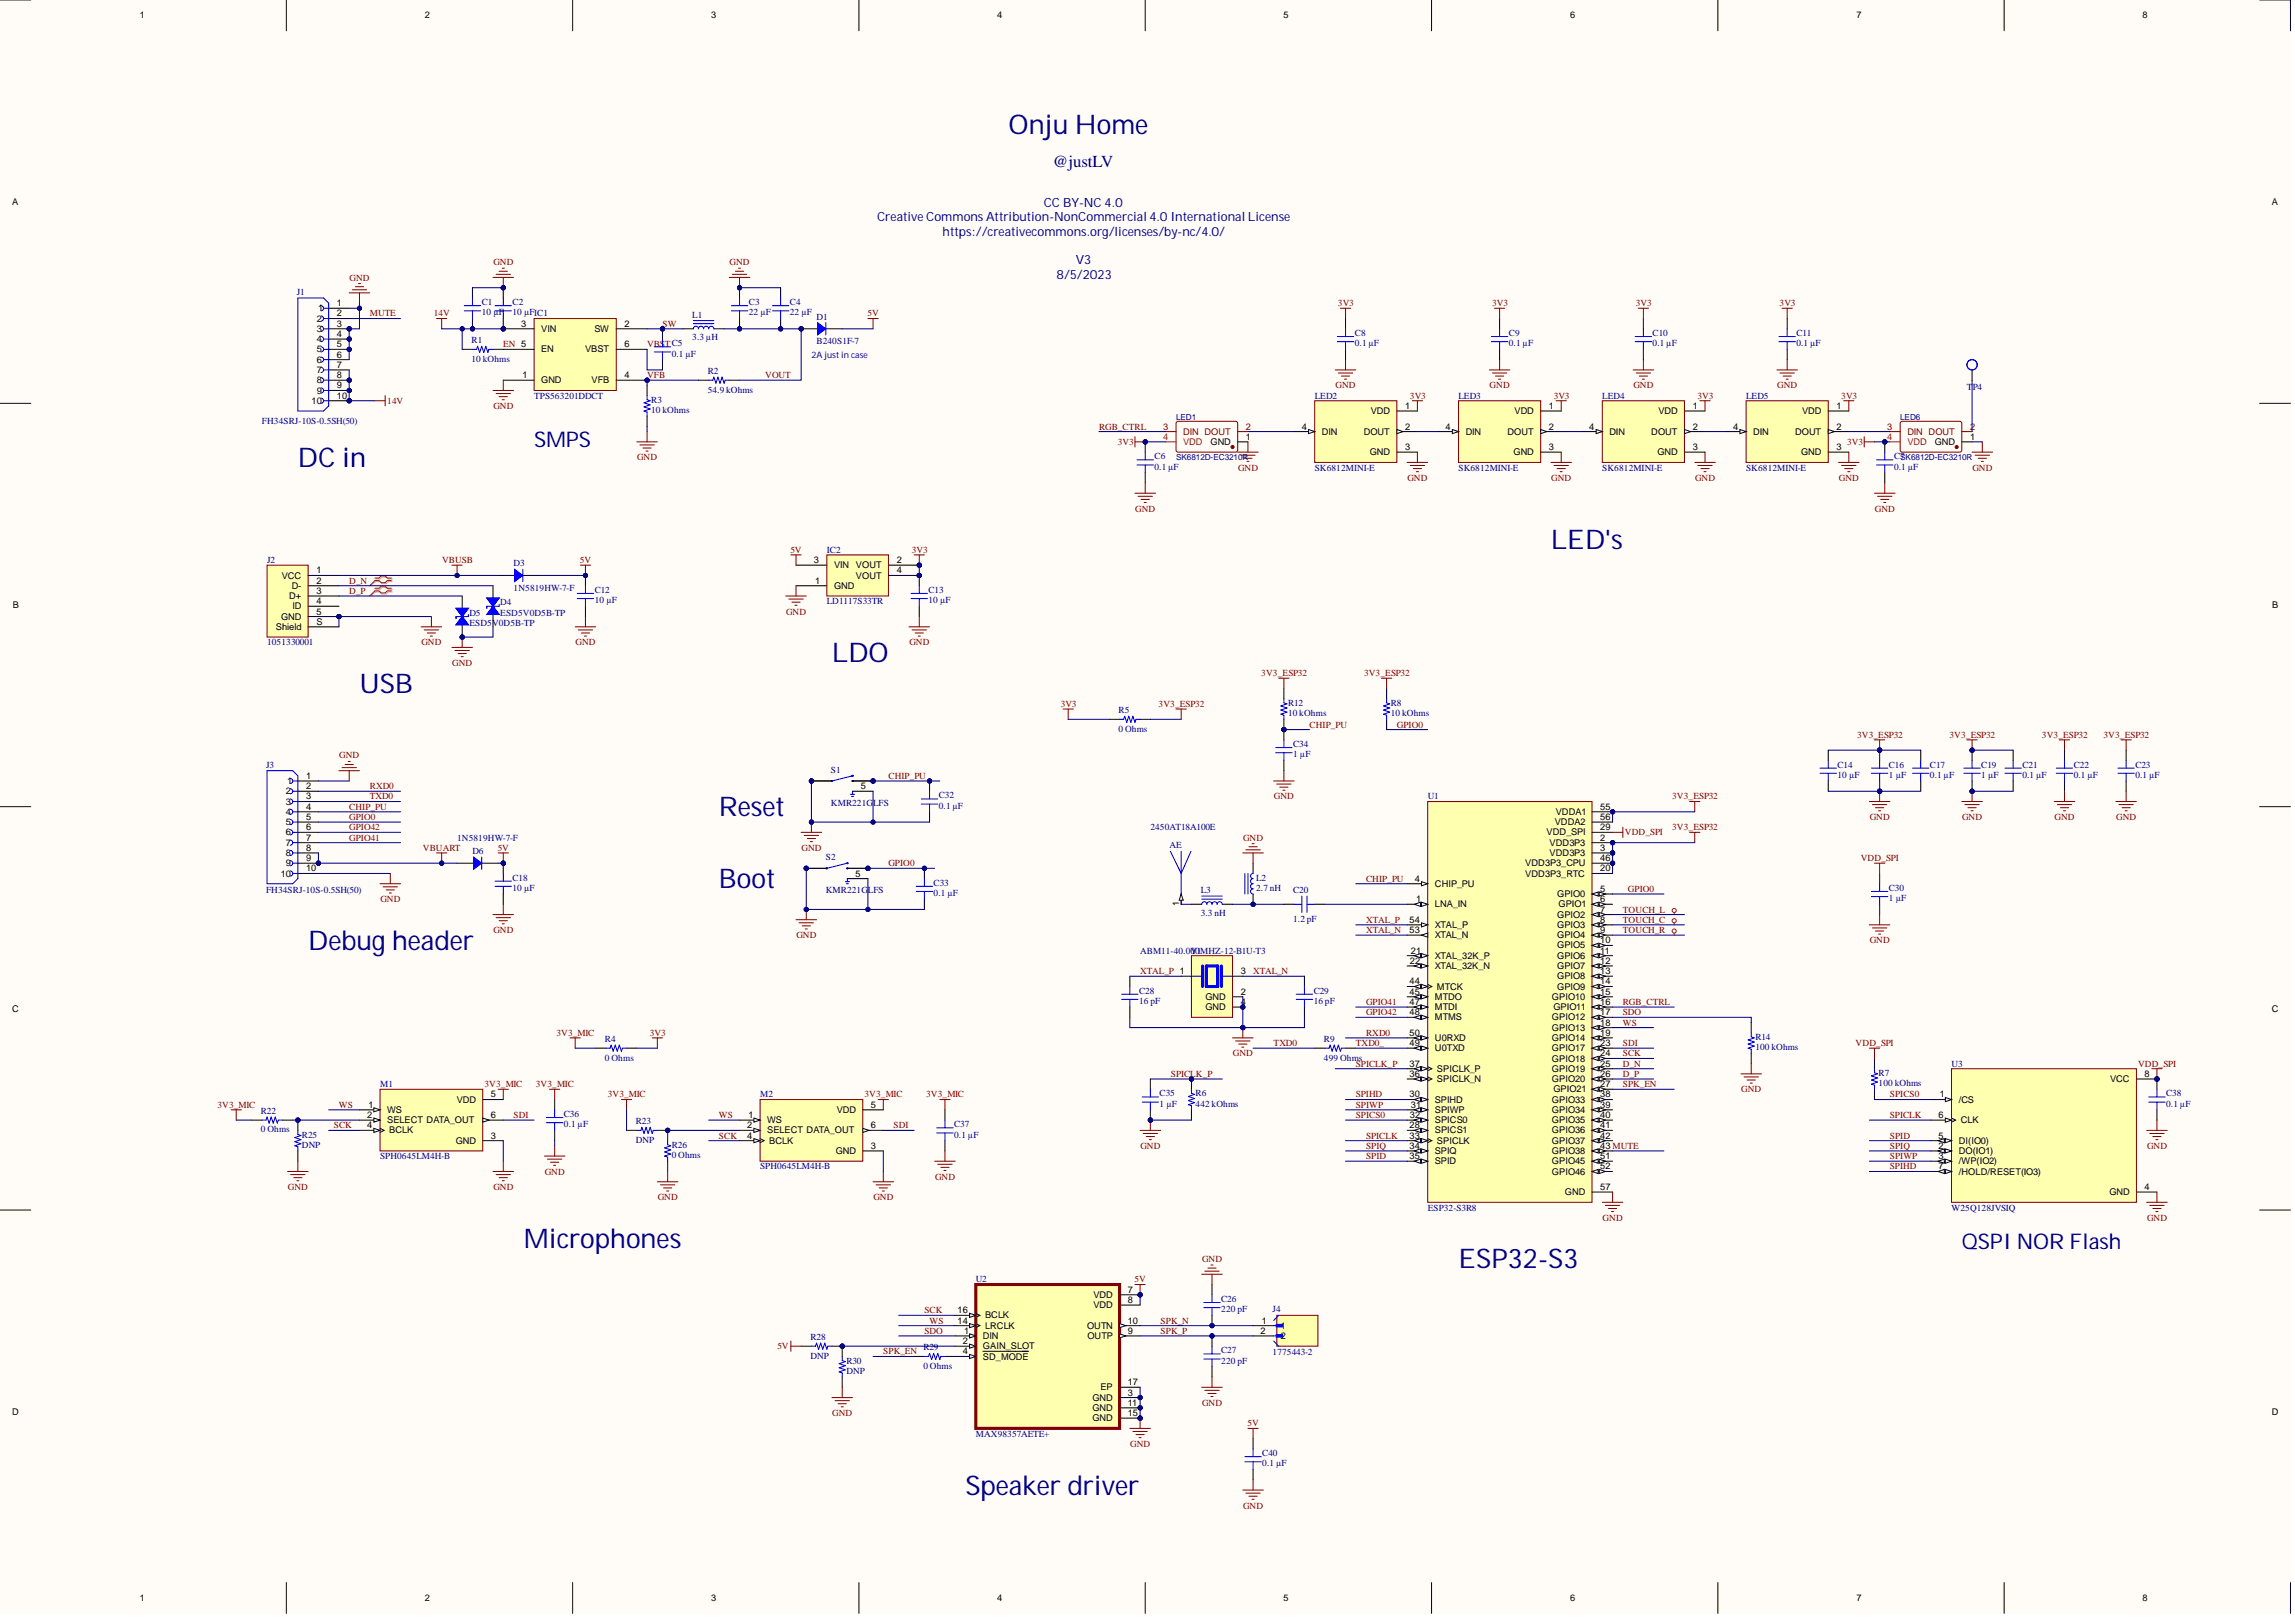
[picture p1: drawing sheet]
<svg xmlns="http://www.w3.org/2000/svg" width="566mm" height="399mm" viewBox="0 0 566 399" stroke-linecap="round" stroke-linejoin="round" font-family="sans-serif">
<defs><g id="words">
<g font-size="6.7" fill="#000080">
<text x="248.8" y="33">Onju Home</text>
<text x="73.5" y="115.1">DC in</text>
<text x="382.6" y="135.4">LED's</text>
<text x="205.3" y="163.3">LDO</text>
<text x="88.7" y="170.9">USB</text>
<text x="177.4" y="201.3">Reset</text>
<text x="177.4" y="219">Boot</text>
<text x="76" y="234.2">Debug header</text>
<text x="129.2" y="307.7">Microphones</text>
<text x="359.8" y="312.8">ESP32-S3</text>
<text x="238.2" y="368.5">Speaker driver</text>
</g>
<g font-size="5.3" fill="#000080">
<text x="131.8" y="110.3">SMPS</text>
<text x="484" y="308">QSPI NOR Flash</text>
</g>
<text font-size="4.1" fill="#000080" x="259.7" y="41.1">@justLV</text>
<g font-size="3.1" fill="#000080">
<text x="257.5" y="51">CCBY-NC4.0</text>
<text x="216.4" y="54.6">CreativeCommonsAttribution-NonCommercial 4.0International License</text>
<text x="232.5" y="58.1">https://creativecommons.org/licenses/by-nc/4.0/</text>
<text x="265.4" y="65.2">V3</text>
<text x="260.7" y="68.8">8/5/2023</text>
</g>
<g font-size="2.3">
<text x="34.5" y="4.6">1</text>
<text x="104.8" y="4.6">2</text>
<text x="175.4" y="4.6">3</text>
<text x="246.1" y="4.6">4</text>
<text x="316.7" y="4.6">5</text>
<text x="387.4" y="4.6">6</text>
<text x="458" y="4.6">7</text>
<text x="528.6" y="4.6">8</text>
<text x="3" y="50.5">A</text>
<text x="560.5" y="50.5">A</text>
<text x="78.5" y="76.8">1</text>
<text x="83.1" y="75.5">1</text>
<text x="78.1" y="79.3">2</text>
<text x="78.1" y="81.8">3</text>
<text x="83.1" y="78">2</text>
<text x="83.1" y="80.6">3</text>
<text x="83.1" y="83.1">4</text>
<text x="128.6" y="80.6">3</text>
<text x="133.5" y="81.8">VIN</text>
<text x="146.6" y="81.8">SW</text>
<text x="154.1" y="80.6">2</text>
<text x="78.1" y="84.4">4</text>
<text x="78.1" y="86.9">5</text>
<text x="78.1" y="89.4">6</text>
<text x="83.1" y="85.6">5</text>
<text x="83.1" y="88.2">6</text>
<text x="133.5" y="86.9">EN</text>
<text x="144.4" y="86.9">VBST</text>
<text x="154.1" y="85.6">6</text>
<text x="78.1" y="92">7</text>
<text x="78.1" y="94.5">8</text>
<text x="83.1" y="90.7">7</text>
<text x="83.1" y="93.2">8</text>
<text x="83.1" y="95.8">9</text>
<text x="128.9" y="93.2">1</text>
<text x="133.5" y="94.5">GND</text>
<text x="146" y="94.5">VFB</text>
<text x="154.1" y="93.2">4</text>
<text x="76.9" y="99.6">10</text>
<text x="78.1" y="97">9</text>
<text x="83.1" y="98.3">10</text>
<text x="346.7" y="100.9">1</text>
<text x="382.1" y="100.9">1</text>
<text x="417.6" y="100.9">1</text>
<text x="453.1" y="100.9">1</text>
<text x="321.1" y="105.9">4</text>
<text x="326.1" y="107.2">DIN</text>
<text x="336.4" y="107.2">DOUT</text>
<text x="338.2" y="102.1">VDD</text>
<text x="346.7" y="105.9">2</text>
<text x="356.6" y="105.9">4</text>
<text x="361.6" y="107.2">DIN</text>
<text x="371.9" y="107.2">DOUT</text>
<text x="373.7" y="102.1">VDD</text>
<text x="382.1" y="105.9">2</text>
<text x="392.1" y="105.9">4</text>
<text x="397.1" y="107.2">DIN</text>
<text x="407.4" y="107.2">DOUT</text>
<text x="409.2" y="102.1">VDD</text>
<text x="417.6" y="105.9">2</text>
<text x="427.6" y="105.9">4</text>
<text x="432.6" y="107.2">DIN</text>
<text x="442.9" y="107.2">DOUT</text>
<text x="444.6" y="102.1">VDD</text>
<text x="453.1" y="105.9">2</text>
<text x="298.7" y="109.7">GND</text>
<text x="307.4" y="108.5">1</text>
<text x="338" y="112.3">GND</text>
<text x="346.7" y="111">3</text>
<text x="373.4" y="112.3">GND</text>
<text x="382.1" y="111">3</text>
<text x="408.9" y="112.3">GND</text>
<text x="417.6" y="111">3</text>
<text x="444.4" y="112.3">GND</text>
<text x="453.1" y="111">3</text>
<text x="477.3" y="109.7">GND</text>
<text x="486" y="108.5">1</text>
<text x="69.5" y="142.7">VCC</text>
<text x="78" y="141.4">1</text>
<text x="78" y="143.9">2</text>
<text x="200.8" y="138.9">3</text>
<text x="201.1" y="143.9">1</text>
<text x="205.8" y="140.1">VIN</text>
<text x="211.2" y="140.1">VOUT</text>
<text x="211.2" y="142.7">VOUT</text>
<text x="221.2" y="138.9">2</text>
<text x="221.2" y="141.4">4</text>
<text x="71.4" y="147.7">D+</text>
<text x="72" y="145.2">D-</text>
<text x="78" y="146.5">3</text>
<text x="78" y="149">4</text>
<text x="205.8" y="145.2">GND</text>
<text x="3.1" y="150">B</text>
<text x="68.1" y="155.3">Shield</text>
<text x="69.3" y="152.8">GND</text>
<text x="72.1" y="150.3">ID</text>
<text x="78" y="154.1">S</text>
<text x="78" y="151.5">5</text>
<text x="560.6" y="150">B</text>
<text x="70.5" y="195.9">2</text>
<text x="70.9" y="193.3">1</text>
<text x="75.5" y="192.1">1</text>
<text x="75.5" y="194.6">2</text>
<text x="75.5" y="197.1">3</text>
<text x="212.4" y="194.6">5</text>
<text x="70.5" y="198.4">3</text>
<text x="70.5" y="200.9">4</text>
<text x="70.5" y="203.5">5</text>
<text x="75.5" y="199.7">4</text>
<text x="75.5" y="202.2">5</text>
<text x="383.6" y="203.5">VDDA2</text>
<text x="383.8" y="200.9">VDDA1</text>
<text x="394.8" y="199.7">55</text>
<text x="394.8" y="202.2">56</text>
<text x="70.5" y="206">6</text>
<text x="70.5" y="208.6">7</text>
<text x="75.5" y="204.8">6</text>
<text x="75.5" y="207.3">7</text>
<text x="75.5" y="209.8">8</text>
<text x="381.5" y="206">VDD_SPI</text>
<text x="382.3" y="208.6">VDD3P3</text>
<text x="394.8" y="204.8">29</text>
<text x="394.8" y="207.3">2</text>
<text x="394.8" y="209.8">3</text>
<text x="70.5" y="211.1">8</text>
<text x="70.5" y="213.6">9</text>
<text x="75.5" y="212.4">9</text>
<text x="75.5" y="214.9">10</text>
<text x="376.3" y="213.6">VDD3P3_CPU</text>
<text x="382.3" y="211.1">VDD3P3</text>
<text x="394.8" y="212.4">46</text>
<text x="394.8" y="214.9">20</text>
<text x="69.3" y="216.2">10</text>
<text x="211.1" y="216.2">5</text>
<text x="349" y="217.4">4</text>
<text x="354" y="218.7">CHIP_PU</text>
<text x="376.3" y="216.2">VDD3P3_RTC</text>
<text x="384.2" y="221.2">GPIO0</text>
<text x="394.8" y="220">5</text>
<text x="290.9" y="223.3" transform="rotate(-90 290.9 223.3)">1</text>
<text x="347.8" y="227.6">54</text>
<text x="349.4" y="222.5">1</text>
<text x="354" y="223.8">LNA_IN</text>
<text x="384.2" y="226.3">GPIO2</text>
<text x="384.5" y="223.8">GPIO1</text>
<text x="394.8" y="222.5">6</text>
<text x="394.8" y="225">7</text>
<text x="394.8" y="227.6">8</text>
<text x="347.8" y="230.1">53</text>
<text x="354" y="228.8">XTAL_P</text>
<text x="354" y="231.4">XTAL_N</text>
<text x="384.2" y="228.8">GPIO3</text>
<text x="384.2" y="231.4">GPIO4</text>
<text x="384.2" y="233.9">GPIO5</text>
<text x="394.8" y="230.1">9</text>
<text x="394.8" y="232.6">10</text>
<text x="347.8" y="237.7">22</text>
<text x="348.1" y="235.2">21</text>
<text x="354" y="236.4">XTAL_32K_P</text>
<text x="354" y="239">XTAL_32K_N</text>
<text x="384.2" y="236.4">GPIO6</text>
<text x="384.2" y="239">GPIO7</text>
<text x="394.8" y="235.2">11</text>
<text x="394.8" y="237.7">12</text>
<text x="306.1" y="240.2">3</text>
<text x="306.1" y="245.3">2</text>
<text x="347.8" y="242.8">44</text>
<text x="347.8" y="245.3">45</text>
<text x="354.5" y="244">MTCK</text>
<text x="384.2" y="241.5">GPIO8</text>
<text x="384.2" y="244">GPIO9</text>
<text x="394.8" y="240.2">13</text>
<text x="394.8" y="242.8">14</text>
<text x="394.8" y="245.3">15</text>
<text x="3" y="249.4">C</text>
<text x="297.4" y="246.6">GND</text>
<text x="297.4" y="249.1">GND</text>
<text x="306.1" y="247.8">4</text>
<text x="347.8" y="247.8">47</text>
<text x="347.8" y="250.4">48</text>
<text x="354" y="246.6">MTDO</text>
<text x="354" y="249.1">MTDI</text>
<text x="354" y="251.6">MTMS</text>
<text x="382.9" y="246.6">GPIO10</text>
<text x="382.9" y="251.6">GPIO12</text>
<text x="383.2" y="249.1">GPIO11</text>
<text x="394.8" y="247.8">16</text>
<text x="394.8" y="250.4">17</text>
<text x="560.5" y="249.4">C</text>
<text x="347.8" y="255.4">50</text>
<text x="347.8" y="258">49</text>
<text x="354" y="256.7">U0RXD</text>
<text x="382.9" y="254.2">GPIO13</text>
<text x="382.9" y="256.7">GPIO14</text>
<text x="394.8" y="252.9">18</text>
<text x="394.8" y="255.4">19</text>
<text x="394.8" y="258">23</text>
<text x="347.8" y="263">37</text>
<text x="354" y="259.2">U0TXD</text>
<text x="382.9" y="259.2">GPIO17</text>
<text x="382.9" y="261.8">GPIO18</text>
<text x="394.8" y="260.5">24</text>
<text x="394.8" y="263">25</text>
<text x="347.8" y="265.6">36</text>
<text x="354.5" y="264.3">SPICLK_P</text>
<text x="354.5" y="266.8">SPICLK_N</text>
<text x="382.9" y="264.3">GPIO19</text>
<text x="382.9" y="266.8">GPIO20</text>
<text x="383.2" y="269.4">GPIO21</text>
<text x="394.8" y="265.6">26</text>
<text x="394.8" y="268.1">27</text>
<text x="520.6" y="266.8">VCC</text>
<text x="529.1" y="265.6">8</text>
<text x="90.5" y="275.7">2</text>
<text x="90.9" y="273.2">1</text>
<text x="95.5" y="274.4">WS</text>
<text x="112.7" y="271.9">VDD</text>
<text x="121.1" y="270.6">5</text>
<text x="121.1" y="275.7">6</text>
<text x="184.6" y="275.7">1</text>
<text x="206.4" y="274.4">VDD</text>
<text x="214.9" y="273.2">5</text>
<text x="347.8" y="270.6">30</text>
<text x="347.8" y="275.7">32</text>
<text x="348.1" y="273.2">31</text>
<text x="354" y="271.9">SPIHD</text>
<text x="354" y="274.4">SPIWP</text>
<text x="382.9" y="271.9">GPIO33</text>
<text x="382.9" y="274.4">GPIO34</text>
<text x="394.8" y="270.6">38</text>
<text x="394.8" y="273.2">39</text>
<text x="394.8" y="275.7">40</text>
<text x="478.3" y="275.7">6</text>
<text x="478.6" y="270.6">1</text>
<text x="483.2" y="271.9">/CS</text>
<text x="90.5" y="278.2">4</text>
<text x="95.5" y="277">SELECT DATA_OUT</text>
<text x="96" y="279.5">BCLK</text>
<text x="121.1" y="280.8">3</text>
<text x="184.3" y="278.2">2</text>
<text x="184.3" y="280.8">4</text>
<text x="189.3" y="277">WS</text>
<text x="189.3" y="279.5">SELECT DATA_OUT</text>
<text x="214.9" y="278.2">6</text>
<text x="347.8" y="278.2">28</text>
<text x="347.8" y="280.8">33</text>
<text x="354" y="277">SPICS0</text>
<text x="354" y="279.5">SPICS1</text>
<text x="382.9" y="277">GPIO35</text>
<text x="382.9" y="279.5">GPIO36</text>
<text x="394.8" y="278.2">41</text>
<text x="394.8" y="280.8">42</text>
<text x="478.3" y="280.8">5</text>
<text x="483.7" y="277">CLK</text>
<text x="112.4" y="282">GND</text>
<text x="189.8" y="282">BCLK</text>
<text x="206.2" y="284.6">GND</text>
<text x="214.9" y="283.3">3</text>
<text x="347.8" y="283.3">34</text>
<text x="347.8" y="285.8">35</text>
<text x="354" y="284.6">SPIQ</text>
<text x="354" y="287.1">SPID</text>
<text x="354.5" y="282">SPICLK</text>
<text x="382.9" y="282">GPIO37</text>
<text x="382.9" y="284.6">GPIO38</text>
<text x="382.9" y="287.1">GPIO45</text>
<text x="394.8" y="283.3">43 MUTE</text>
<text x="394.8" y="285.8">51</text>
<text x="478.3" y="283.3">2</text>
<text x="478.3" y="285.8">3</text>
<text x="483.2" y="282">DI(IO0)</text>
<text x="483.2" y="284.6">DO(IO1)</text>
<text x="483.2" y="287.1">/WP(IO2)</text>
<text x="382.9" y="289.6">GPIO46</text>
<text x="394.8" y="288.4">52</text>
<text x="394.8" y="293.4">57</text>
<text x="478.3" y="288.4">7</text>
<text x="483.2" y="289.6">/HOLD/RESET(IO3)</text>
<text x="529.1" y="293.4">4</text>
<text x="386.1" y="294.7">GND</text>
<text x="520.4" y="294.7">GND</text>
<text x="236.3" y="323.9">16</text>
<text x="269.8" y="320.1">VDD</text>
<text x="269.8" y="322.6">VDD</text>
<text x="278.2" y="318.8">7</text>
<text x="278.2" y="321.3">8</text>
<text x="236.3" y="326.4">14</text>
<text x="237.9" y="328.9">1</text>
<text x="243" y="325.1">BCLK</text>
<text x="243" y="327.7">LRCLK</text>
<text x="268.2" y="327.7">OUTN</text>
<text x="278.2" y="326.4">10</text>
<text x="278.2" y="328.9">9</text>
<text x="311" y="328.9">2</text>
<text x="311.3" y="326.4">1</text>
<text x="316" y="327.7">1</text>
<text x="237.5" y="331.5">2</text>
<text x="237.5" y="334">4</text>
<text x="242.5" y="330.2">DIN</text>
<text x="242.5" y="332.7">GAIN_SLOT</text>
<text x="242.5" y="335.3">SD_MODE</text>
<text x="268.3" y="330.2">OUTP</text>
<text x="316" y="330.2">2</text>
<text x="278.2" y="341.6">17</text>
<text x="269.5" y="345.4">GND</text>
<text x="269.5" y="347.9">GND</text>
<text x="271.5" y="342.9">EP</text>
<text x="278.2" y="344.1">3</text>
<text x="278.2" y="346.7">11</text>
<text x="3" y="348.9">D</text>
<text x="269.5" y="350.5">GND</text>
<text x="278.2" y="349.2">15</text>
<text x="560.5" y="348.9">D</text>
<text x="34.5" y="394.8">1</text>
<text x="104.8" y="394.8">2</text>
<text x="175.4" y="394.8">3</text>
<text x="246.1" y="394.8">4</text>
<text x="316.7" y="394.8">5</text>
<text x="387.4" y="394.8">6</text>
<text x="458" y="394.8">7</text>
<text x="528.6" y="394.8">8</text>
</g>
<g font-size="2.3" fill="#800000">
<text x="121.7" y="65.4">GND</text>
<text x="180" y="65.4">GND</text>
<text x="86.2" y="69.2">GND</text>
<text x="330.1" y="75.5">3V3</text>
<text x="368.1" y="75.5">3V3</text>
<text x="403.6" y="75.5">3V3</text>
<text x="439.1" y="75.5">3V3</text>
<text x="91.2" y="78">MUTE</text>
<text x="107" y="78">14V</text>
<text x="163.4" y="80.6">SW</text>
<text x="214" y="78">5V</text>
<text x="124.2" y="85.6">EN 5</text>
<text x="159.6" y="85.6">VBSTC5</text>
<text x="159.6" y="93.2">VFB</text>
<text x="188.8" y="93.2">VOUT</text>
<text x="329.5" y="95.8">GND</text>
<text x="367.5" y="95.8">GND</text>
<text x="403" y="95.8">GND</text>
<text x="438.5" y="95.8">GND</text>
<text x="95.5" y="99.6">14V</text>
<text x="121.7" y="100.9">GND</text>
<text x="347.8" y="98.3">3V3</text>
<text x="383.3" y="98.3">3V3</text>
<text x="418.8" y="98.3">3V3</text>
<text x="454.3" y="98.3">3V3</text>
<text x="271.1" y="105.9">RGB_CTRL</text>
<text x="157.2" y="113.5">GND</text>
<text x="275.8" y="109.7">3V3</text>
<text x="455.7" y="109.7">3V3</text>
<text x="305.4" y="116.1">GND</text>
<text x="347.2" y="118.6">GND</text>
<text x="382.7" y="118.6">GND</text>
<text x="418.2" y="118.6">GND</text>
<text x="453.7" y="118.6">GND</text>
<text x="486.6" y="116.1">GND</text>
<text x="280.1" y="126.2">GND</text>
<text x="462.5" y="126.2">GND</text>
<text x="195" y="136.3">5V</text>
<text x="224.9" y="136.3">3V3</text>
<text x="86.2" y="143.9">D_N</text>
<text x="109" y="138.9">VBUSB</text>
<text x="143.1" y="138.9">5V</text>
<text x="86.2" y="146.5">D_P</text>
<text x="193.9" y="151.5">GND</text>
<text x="104" y="159.1">GND</text>
<text x="142" y="159.1">GND</text>
<text x="224.3" y="159.1">GND</text>
<text x="111.6" y="164.2">GND</text>
<text x="311.2" y="166.7">3V3_ESP32</text>
<text x="336.5" y="166.7">3V3_ESP32</text>
<text x="261.7" y="174.3">3V3</text>
<text x="285.8" y="174.3">3V3_ESP32</text>
<text x="323.1" y="179.4">CHIP_PU</text>
<text x="344.6" y="179.4">GPIO0</text>
<text x="458.2" y="181.9">3V3_ESP32</text>
<text x="481" y="181.9">3V3_ESP32</text>
<text x="503.8" y="181.9">3V3_ESP32</text>
<text x="519" y="181.9">3V3_ESP32</text>
<text x="83.7" y="187">GND</text>
<text x="91.2" y="197.1">TXD0</text>
<text x="91.2" y="194.6">RXD0</text>
<text x="219.2" y="192.1">CHIP_PU</text>
<text x="314.3" y="197.1">GND</text>
<text x="412.5" y="197.1">3V3_ESP32</text>
<text x="86.2" y="199.7">CHIP_PU</text>
<text x="86.2" y="202.2">GPIO0</text>
<text x="461.3" y="202.2">GND</text>
<text x="484.1" y="202.2">GND</text>
<text x="506.9" y="202.2">GND</text>
<text x="522.1" y="202.2">GND</text>
<text x="86.2" y="207.3">GPIO41</text>
<text x="86.2" y="204.8">GPIO42</text>
<text x="104.3" y="209.8">VBUART</text>
<text x="122.8" y="209.8">5V</text>
<text x="197.7" y="209.8">GND</text>
<text x="306.7" y="207.3">GND</text>
<text x="400.9" y="206">VDD_SPI</text>
<text x="412.5" y="204.8">3V3_ESP32</text>
<text x="219.2" y="213.6">GPIO0</text>
<text x="459.1" y="212.4">VDD_SPI</text>
<text x="337" y="217.4">CHIP_PU</text>
<text x="401.6" y="220">GPIO0</text>
<text x="93.8" y="222.5">GND</text>
<text x="337" y="227.6">XTAL_P</text>
<text x="400.4" y="227.6">TOUCH_C</text>
<text x="400.4" y="225">TOUCH_L</text>
<text x="121.7" y="230.1">GND</text>
<text x="196.5" y="231.4">GND</text>
<text x="337" y="230.1">XTAL_N</text>
<text x="400.4" y="230.1">TOUCH_R</text>
<text x="461.3" y="232.6">GND</text>
<text x="281.3" y="240.2">XTAL_P 1</text>
<text x="309.2" y="240.2">XTAL_N</text>
<text x="337" y="247.8">GPIO41</text>
<text x="337" y="250.4">GPIO42</text>
<text x="400.4" y="247.8">RGB_CTRL</text>
<text x="400.4" y="250.4">SDO</text>
<text x="137.3" y="255.4">3V3_MIC</text>
<text x="160.3" y="255.4">3V3</text>
<text x="314.2" y="258">TXD0</text>
<text x="334.5" y="258">TXD0_</text>
<text x="337" y="255.4">RXD0</text>
<text x="400.4" y="252.9">WS</text>
<text x="400.4" y="258">SDI</text>
<text x="457.8" y="258">VDD_SPI</text>
<text x="304.2" y="260.5">GND</text>
<text x="334.5" y="263">SPICLK_P</text>
<text x="400.4" y="263">D_N</text>
<text x="400.4" y="260.5">SCK</text>
<text x="527.5" y="263">VDD_SPI</text>
<text x="119.5" y="268.1">3V3_MIC</text>
<text x="132.2" y="268.1">3V3_MIC</text>
<text x="288.9" y="265.6">SPICLK_P</text>
<text x="400.4" y="265.6">D_P</text>
<text x="400.4" y="268.1">SPK_EN</text>
<text x="429.6" y="269.4">GND</text>
<text x="53.6" y="273.2">3V3_MIC</text>
<text x="83.6" y="273.2">WS</text>
<text x="126.7" y="275.7">SDI</text>
<text x="149.9" y="270.6">3V3_MIC</text>
<text x="177.4" y="275.7">WS</text>
<text x="213.3" y="270.6">3V3_MIC</text>
<text x="228.5" y="270.6">3V3_MIC</text>
<text x="334.5" y="275.7">SPICS0</text>
<text x="334.5" y="270.6">SPIHD</text>
<text x="334.5" y="273.2">SPIWP</text>
<text x="466.3" y="275.7">SPICLK</text>
<text x="466.3" y="270.6">SPICS0</text>
<text x="82.4" y="278.2">SCK</text>
<text x="177.4" y="280.8">SCK</text>
<text x="220.5" y="278.2">SDI</text>
<text x="337" y="280.8">SPICLK</text>
<text x="466.3" y="280.8">SPID</text>
<text x="281.4" y="283.3">GND</text>
<text x="337" y="285.8">SPID</text>
<text x="337" y="283.3">SPIQ</text>
<text x="466.3" y="283.3">SPIQ</text>
<text x="466.3" y="285.8">SPIWP</text>
<text x="529.7" y="283.3">GND</text>
<text x="71" y="293.4">GND</text>
<text x="121.7" y="293.4">GND</text>
<text x="134.4" y="289.6">GND</text>
<text x="230.7" y="290.9">GND</text>
<text x="466.3" y="288.4">SPIHD</text>
<text x="162.3" y="296">GND</text>
<text x="215.5" y="296">GND</text>
<text x="395.4" y="301">GND</text>
<text x="529.7" y="301">GND</text>
<text x="296.6" y="311.2">GND</text>
<text x="279.9" y="316.3">5V</text>
<text x="228.1" y="323.9">SCK</text>
<text x="228.1" y="328.9">SDO</text>
<text x="229.3" y="326.4">WS</text>
<text x="286.3" y="328.9">SPK_P</text>
<text x="286.3" y="326.4">SPK_N</text>
<text x="191.8" y="332.7">5V</text>
<text x="217.9" y="334">SPK_EN</text>
<text x="296.6" y="346.7">GND</text>
<text x="205.3" y="349.2">GND</text>
<text x="307.8" y="351.7">5V</text>
<text x="278.8" y="356.8">GND</text>
<text x="306.7" y="372">GND</text>
</g>
<g font-size="2.3" fill="#000080">
<text x="73.2" y="72.7">J1</text>
<text x="118.8" y="77.8">10 µF</text>
<text x="118.8" y="75.3">C1</text>
<text x="126.4" y="77.8">10 µFIC1</text>
<text x="126.4" y="75.3">C2</text>
<text x="184.7" y="77.8">22 µF</text>
<text x="184.7" y="75.3">C3</text>
<text x="194.9" y="77.8">22 µF</text>
<text x="194.9" y="75.3">C4</text>
<text x="170.8" y="78.3">L1</text>
<text x="170.8" y="83.9">3.3 µH</text>
<text x="201.5" y="78.8">D1</text>
<text x="334.2" y="82.9">C8</text>
<text x="372.2" y="82.9">C9</text>
<text x="407.7" y="82.9">C10</text>
<text x="443.2" y="82.9">C11</text>
<text x="116.3" y="89.2">10 kOhms</text>
<text x="116.3" y="84.6">R1</text>
<text x="165.7" y="87.9">0.1 µF</text>
<text x="201.5" y="84.9">B240S1F-7</text>
<text x="334.2" y="85.4">0.1 µF</text>
<text x="372.2" y="85.4">0.1 µF</text>
<text x="407.7" y="85.4">0.1 µF</text>
<text x="443.2" y="85.4">0.1 µF</text>
<text x="174.6" y="92.2">R2</text>
<text x="131.8" y="98.3">TPS563201DDCT</text>
<text x="160.7" y="101.9">10 kOhms</text>
<text x="160.7" y="99.3">R3</text>
<text x="174.6" y="96.8">54.9 kOhms</text>
<text x="324.4" y="98.3">LED2</text>
<text x="359.8" y="98.3">LED3</text>
<text x="395.3" y="98.3">LED4</text>
<text x="430.8" y="98.3">LED5</text>
<text x="485.3" y="96.3">T</text>
<text x="486.7" y="96.3">P4</text>
<text x="64.6" y="104.7">FH34SRJ-10S-0.5SH(50)</text>
<text x="284.8" y="113.3">C6</text>
<text x="467.3" y="113.3">C7</text>
<text x="284.8" y="115.8">0.1 µF</text>
<text x="324.4" y="116.1">SK6812MINI-E</text>
<text x="359.8" y="116.1">SK6812MINI-E</text>
<text x="395.3" y="116.1">SK6812MINI-E</text>
<text x="430.8" y="116.1">SK6812MINI-E</text>
<text x="467.3" y="115.8">0.1 µF</text>
<text x="204" y="136.3">IC2</text>
<text x="65.9" y="138.9">J2</text>
<text x="126.7" y="139.6">D3</text>
<text x="123.4" y="149.3">D4</text>
<text x="126.7" y="145.7">1N5819HW-7-F</text>
<text x="146.7" y="148.7">10 µF</text>
<text x="146.7" y="146.2">C12</text>
<text x="204" y="149">LD1117S33TR</text>
<text x="229.1" y="148.7">10 µF</text>
<text x="229.1" y="146.2">C13</text>
<text x="115.8" y="151.8">D5</text>
<text x="115.8" y="154.3">ESD5V0D5B-TP</text>
<text x="123.4" y="151.8">ESD5V0D5B-TP</text>
<text x="65.9" y="159.1">1051330001</text>
<text x="276" y="175.9">R5</text>
<text x="317.8" y="176.6">10 kOhms</text>
<text x="317.8" y="174.1">R12</text>
<text x="343.1" y="176.6">10 kOhms</text>
<text x="343.1" y="174.1">R8</text>
<text x="276" y="180.4">0 Ohms</text>
<text x="319" y="184.2">C34</text>
<text x="65.6" y="189.3">J3</text>
<text x="205" y="190.6">S1</text>
<text x="319" y="186.8">1 µF</text>
<text x="453.3" y="191.8">10 µF</text>
<text x="453.3" y="189.3">C14</text>
<text x="466" y="191.8">1 µF</text>
<text x="466" y="189.3">C16</text>
<text x="476.1" y="191.8">0.1 µF</text>
<text x="476.1" y="189.3">C17</text>
<text x="488.8" y="191.8">1 µF</text>
<text x="488.8" y="189.3">C19</text>
<text x="499" y="191.8">0.1 µF</text>
<text x="499" y="189.3">C21</text>
<text x="511.6" y="191.8">0.1 µF</text>
<text x="511.6" y="189.3">C22</text>
<text x="526.8" y="191.8">0.1 µF</text>
<text x="526.8" y="189.3">C23</text>
<text x="231.6" y="196.9">C32</text>
<text x="352.2" y="197.1">U1</text>
<text x="205" y="198.7">KMR221G</text>
<text x="215.4" y="198.7">LFS</text>
<text x="231.6" y="199.4">0.1 µF</text>
<text x="112.8" y="207.3">1N5819HW-7-F</text>
<text x="283.8" y="204.8">2450AT18A100E</text>
<text x="288.5" y="209.2">AE</text>
<text x="116.6" y="210.6">D6</text>
<text x="203.7" y="212.1">S2</text>
<text x="65.6" y="220.2">FH34SRJ-10S-0.5SH(50)</text>
<text x="126.4" y="219.7">10 µF</text>
<text x="126.4" y="217.2">C18</text>
<text x="203.7" y="220.2">KMR221G</text>
<text x="214.1" y="220.2">LFS</text>
<text x="230.3" y="221">0.1 µF</text>
<text x="230.3" y="218.4">C33</text>
<text x="296.2" y="220.2">L3</text>
<text x="309.9" y="217.2">L2</text>
<text x="309.9" y="219.7">2.7 nH</text>
<text x="319" y="220.2">C20</text>
<text x="466" y="219.7">C30</text>
<text x="296.2" y="225.8">3.3 nH</text>
<text x="319" y="227.3">1.2 pF</text>
<text x="466" y="222.2">1 µF</text>
<text x="281.3" y="235.2">ABM11-40.0Y1</text>
<text x="293.7" y="235.2">00MHZ-12-B1U-T3</text>
<text x="281" y="245">C28</text>
<text x="324.1" y="245">C29</text>
<text x="281" y="247.6">16 pF</text>
<text x="324.1" y="247.6">16 pF</text>
<text x="149.3" y="257">R4</text>
<text x="326.6" y="257">R9</text>
<text x="433.1" y="256.4">R14</text>
<text x="149.3" y="261.5">0 Ohms</text>
<text x="326.6" y="261.5">499 Ohms</text>
<text x="433.1" y="259">100 kOhms</text>
<text x="481.5" y="263">U3</text>
<text x="93.8" y="268.1">M1</text>
<text x="463.5" y="267.9">100 kOhms</text>
<text x="463.5" y="265.3">R7</text>
<text x="64.4" y="274.7">R22</text>
<text x="139.1" y="275.5">C36</text>
<text x="187.5" y="270.6">M2</text>
<text x="286.1" y="272.9">1 µF</text>
<text x="286.1" y="270.4">C35</text>
<text x="295" y="272.9">442 kOhms</text>
<text x="295" y="270.4">R6</text>
<text x="534.4" y="272.9">0.1 µF</text>
<text x="534.4" y="270.4">C38</text>
<text x="64.4" y="279.3">0 Ohms</text>
<text x="74.5" y="280.5">R25</text>
<text x="139.1" y="278">0.1 µF</text>
<text x="156.9" y="281.8">DNP</text>
<text x="156.9" y="277.2">R23</text>
<text x="235.4" y="280.5">0.1 µF</text>
<text x="235.4" y="278">C37</text>
<text x="74.5" y="283.1">DNP</text>
<text x="93.8" y="285.8">SPH0645LM4H-B</text>
<text x="165.7" y="285.6">0 Ohms</text>
<text x="165.7" y="283.1">R26</text>
<text x="187.5" y="288.4">SPH0645LM4H-B</text>
<text x="352.2" y="298.5">ESP32-S3R8</text>
<text x="481.5" y="298.5">W25Q128JVSIQ</text>
<text x="240.7" y="316.3">U2</text>
<text x="301.3" y="323.6">220 pF</text>
<text x="301.3" y="321.1">C26</text>
<text x="314" y="323.6">J4</text>
<text x="199.9" y="335">DNP</text>
<text x="199.9" y="330.4">R28</text>
<text x="227.8" y="333">R29</text>
<text x="301.3" y="333.7">C27</text>
<text x="314" y="334.2">1775443-2</text>
<text x="208.8" y="338.8">DNP</text>
<text x="208.8" y="336.3">R30</text>
<text x="227.8" y="337.5">0 Ohms</text>
<text x="301.3" y="336.3">220 pF</text>
<text x="240.7" y="354.3">MAX98357AETE+</text>
<text x="311.4" y="359.1">C40</text>
<text x="311.4" y="361.6">0.1 µF</text>
</g>
<g font-size="2.3" fill="#800">
<text x="286.9" y="105.9">3</text>
<text x="291.9" y="107.2">DIN DOUT</text>
<text x="307.4" y="105.9">2</text>
<text x="465.6" y="105.9">3</text>
<text x="470.6" y="107.2">DIN DOUT</text>
<text x="486" y="105.9">2</text>
</g>
<g font-size="2.3" fill="#f00">
<text x="286.9" y="108.5">4</text>
<text x="291.9" y="109.7">VDD</text>
<text x="465.6" y="108.5">4</text>
<text x="470.6" y="109.7">VDD</text>
</g>
<text font-size="2.2" fill="#000080" x="200.2" y="88.2">2A justin case</text>
<g font-size="2" fill="#000080">
<text x="290.1" y="103.5">LED1</text>
<text x="468.8" y="103.5">LED6</text>
<text x="290.1" y="113.4">SK6812D-EC3210R</text>
<text x="468.8" y="113.4">SK6812D-EC3210R</text>
</g>
</g></defs>
<g fill="#fffcf8">
<path d="M0 0h565.1v397.9h-565.1z" fill-rule="evenodd"/>
<path d="M7.6 7.6h549.9v382.6h-549.9z" fill-rule="evenodd"/>
</g>
<g fill="none" stroke="#000" stroke-width=".25">
<path d="M0 0h7.6M70.6 0v7.6M141.3 0v7.6M211.9 0v7.6M282.5 0v7.6M353.2 0v7.6M423.8 0v7.6M494.5 0v7.6M557.5 0h7.6v7.6M0 99.5h7.6M557.5 99.5h7.6M0 198.9h7.6"/>
<path d="M557.5 198.9h7.6M0 298.4h7.6M557.5 298.4h7.6M70.6 390.2v7.7M141.3 390.2v7.7M211.9 390.2v7.7M282.5 390.2v7.7M353.2 390.2v7.7M423.8 390.2v7.7M494.5 390.2v7.7M565.1 390.2v7.7"/>
</g>
<circle cx="226.8" cy="139.4" r=".51" fill="#000080"/>
<circle cx="226.8" cy="139.4" r=".51" fill="none" stroke="#000080" stroke-width=".25"/>
<circle cx="226.8" cy="141.9" r=".51" fill="#000080"/>
<circle cx="226.8" cy="141.9" r=".51" fill="none" stroke="#000080" stroke-width=".25"/>
<path d="M204 136.8h15.2v10.2h-15.2z" fill-rule="evenodd" fill="#ffffb0"/>
<path d="M204 136.8h15.2v10.2h-15.2z" fill="none" stroke="#800000" stroke-width=".25"/>
<path d="M219.2 139.4h7.6M196.4 144.4h7.6" fill="none" stroke="#000" stroke-width=".25"/>
<circle cx="226.8" cy="139.4" r=".51" fill="#000080"/>
<circle cx="226.8" cy="139.4" r=".51" fill="none" stroke="#000080" stroke-width=".25"/>
<path d="M196.4 139.4h7.6M219.2 141.9h7.6" fill="none" stroke="#000" stroke-width=".25"/>
<circle cx="226.8" cy="141.9" r=".51" fill="#000080"/>
<circle cx="226.8" cy="141.9" r=".51" fill="none" stroke="#000080" stroke-width=".25"/>
<circle cx="124.2" cy="81.1" r=".51" fill="#000080"/>
<circle cx="124.2" cy="81.1" r=".51" fill="none" stroke="#000080" stroke-width=".25"/>
<circle cx="159.6" cy="93.8" r=".51" fill="#000080"/>
<circle cx="159.6" cy="93.8" r=".51" fill="none" stroke="#000080" stroke-width=".25"/>
<path d="M131.8 78.6h20.2v17.7h-20.2z" fill-rule="evenodd" fill="#ffffb0"/>
<path d="M131.8 78.6h20.2v17.7h-20.2z" fill="none" stroke="#800000" stroke-width=".25"/>
<path d="M124.2 93.8h7.6M124.2 81.1h7.6M152 81.1h7.6" fill="none" stroke="#000" stroke-width=".25"/>
<circle cx="124.2" cy="81.1" r=".51" fill="#000080"/>
<circle cx="124.2" cy="81.1" r=".51" fill="none" stroke="#000080" stroke-width=".25"/>
<path d="M152 93.8h7.6" fill="none" stroke="#000" stroke-width=".25"/>
<circle cx="159.6" cy="93.8" r=".51" fill="#000080"/>
<circle cx="159.6" cy="93.8" r=".51" fill="none" stroke="#000080" stroke-width=".25"/>
<path d="M124.2 86.2h7.6M152 86.2h7.6M168.5 81.1h2.5M176.1 81.1h2.5M122.9 141.9h4.1M129 141.9h4" fill="none" stroke="#000" stroke-width=".25"/>
<path d="M171 79.8h5.1M171 79.1h5.1M171 81.1a.63 .63 0 0 1 .7-.6 .63 .63 0 0 1 .6 .6 .63 .63 0 0 1 .6-.6 .63 .63 0 0 1 .7 .6 .63 .63 0 0 1 .6-.6 .63 .63 0 0 1 .6 .6 .63 .63 0 0 1 .7-.6 .63 .63 0 0 1 .6 .6M129 140.4v3" fill="none" stroke="#00f" stroke-width=".25"/>
<path d="M127 140.4l2 1.5-2 1.5z" fill="#00f"/>
<path d="M127 140.4l2 1.5-2 1.5z" fill="none" stroke="#00f" stroke-width=".25"/>
<circle cx="86.2" cy="81.1" r=".51" fill="#000080"/>
<circle cx="86.2" cy="81.1" r=".51" fill="none" stroke="#000080" stroke-width=".25"/>
<circle cx="86.2" cy="83.6" r=".51" fill="#000080"/>
<circle cx="86.2" cy="83.6" r=".51" fill="none" stroke="#000080" stroke-width=".25"/>
<circle cx="86.2" cy="86.2" r=".51" fill="#000080"/>
<circle cx="86.2" cy="86.2" r=".51" fill="none" stroke="#000080" stroke-width=".25"/>
<circle cx="86.2" cy="93.8" r=".51" fill="#000080"/>
<circle cx="86.2" cy="93.8" r=".51" fill="none" stroke="#000080" stroke-width=".25"/>
<circle cx="86.2" cy="96.3" r=".51" fill="#000080"/>
<circle cx="86.2" cy="96.3" r=".51" fill="none" stroke="#000080" stroke-width=".25"/>
<circle cx="86.2" cy="98.8" r=".51" fill="#000080"/>
<circle cx="86.2" cy="98.8" r=".51" fill="none" stroke="#000080" stroke-width=".25"/>
<g fill="none" stroke="#00f" stroke-width=".25">
<path d="M73.5 73.5h6.3l1.3 1.2v25.4l-1.3 1.3h-6.3zM79.2 75.4a.63 .63 0 0 1 .6 .6 .63 .63 0 0 1-.6 .6M79.2 77.9a.63 .63 0 0 1 .6 .7 .63 .63 0 0 1-.6 .6M79.8 76h1.3M79.8 78.6h1.3M79.2 80.5a.63 .63 0 0 1 .6 .6 .63 .63 0 0 1-.6 .6M79.2 83a.63 .63 0 0 1 .6 .6 .63 .63 0 0 1-.6 .7M79.2 85.5a.63 .63 0 0 1 .6 .7 .63 .63 0 0 1-.6 .6M79.2 88.1a.63 .63 0 0 1 .6 .6 .63 .63 0 0 1-.6 .6M79.2 90.6a.63 .63 0 0 1 .6 .6 .63 .63 0 0 1-.6 .7M79.2 93.1a.63 .63 0 0 1 .6 .7 .63 .63 0 0 1-.6 .6M79.2 95.7a.63 .63 0 0 1 .6 .6 .63 .63 0 0 1-.6 .6"/>
<path d="M79.2 98.2a.63 .63 0 0 1 .6 .6 .63 .63 0 0 1-.6 .7M79.8 81.1h1.3M79.8 83.6h1.3M79.8 86.2h1.3M79.8 88.7h1.3M79.8 91.2h1.3M79.8 93.8h1.3M79.8 96.3h1.3M79.8 98.8h1.3"/>
</g>
<path d="M81.1 76h5.1M81.1 78.6h5.1M81.1 81.1h5.1" fill="none" stroke="#000" stroke-width=".25"/>
<circle cx="86.2" cy="81.1" r=".51" fill="#000080"/>
<circle cx="86.2" cy="81.1" r=".51" fill="none" stroke="#000080" stroke-width=".25"/>
<path d="M81.1 83.6h5.1" fill="none" stroke="#000" stroke-width=".25"/>
<circle cx="86.2" cy="83.6" r=".51" fill="#000080"/>
<circle cx="86.2" cy="83.6" r=".51" fill="none" stroke="#000080" stroke-width=".25"/>
<path d="M81.1 86.2h5.1" fill="none" stroke="#000" stroke-width=".25"/>
<circle cx="86.2" cy="86.2" r=".51" fill="#000080"/>
<circle cx="86.2" cy="86.2" r=".51" fill="none" stroke="#000080" stroke-width=".25"/>
<path d="M81.1 88.7h5.1M81.1 91.2h5.1M81.1 93.8h5.1" fill="none" stroke="#000" stroke-width=".25"/>
<circle cx="86.2" cy="93.8" r=".51" fill="#000080"/>
<circle cx="86.2" cy="93.8" r=".51" fill="none" stroke="#000080" stroke-width=".25"/>
<path d="M81.1 96.3h5.1" fill="none" stroke="#000" stroke-width=".25"/>
<circle cx="86.2" cy="96.3" r=".51" fill="#000080"/>
<circle cx="86.2" cy="96.3" r=".51" fill="none" stroke="#000080" stroke-width=".25"/>
<path d="M81.1 98.8h5.1" fill="none" stroke="#000" stroke-width=".25"/>
<circle cx="86.2" cy="98.8" r=".51" fill="#000080"/>
<circle cx="86.2" cy="98.8" r=".51" fill="none" stroke="#000080" stroke-width=".25"/>
<circle cx="281.3" cy="319.3" r=".51" fill="#000080"/>
<circle cx="281.3" cy="319.3" r=".51" fill="none" stroke="#000080" stroke-width=".25"/>
<circle cx="281.3" cy="344.6" r=".51" fill="#000080"/>
<circle cx="281.3" cy="344.6" r=".51" fill="none" stroke="#000080" stroke-width=".25"/>
<circle cx="281.3" cy="347.2" r=".51" fill="#000080"/>
<circle cx="281.3" cy="347.2" r=".51" fill="none" stroke="#000080" stroke-width=".25"/>
<circle cx="281.3" cy="349.7" r=".51" fill="#000080"/>
<circle cx="281.3" cy="349.7" r=".51" fill="none" stroke="#000080" stroke-width=".25"/>
<path d="M240.7 316.8h35.5v35.4h-35.5z" fill-rule="evenodd" fill="#ffffb0"/>
<path d="M240.7 316.8h35.5v35.4h-35.5z" fill="none" stroke="#800000" stroke-width=".76"/>
<path d="M235.7 324.4h5" fill="none" stroke="#000" stroke-width=".25"/>
<path d="M239.2 323.9l1.5 .5-1.5 .5z" fill="#f8fcff"/>
<path d="M235.7 326.9h5M239.2 323.9l1.5 .5-1.5 .5zM240.7 323.9l1 .5-1 .5" fill="none" stroke="#000" stroke-width=".25"/>
<path d="M239.2 326.4l1.5 .5-1.5 .5z" fill="#f8fcff"/>
<path d="M235.7 329.4h5M239.2 326.4l1.5 .5-1.5 .5zM240.7 326.4l1 .5-1 .5" fill="none" stroke="#000" stroke-width=".25"/>
<path d="M239.2 328.9l1.5 .5-1.5 .5z" fill="#f8fcff"/>
<path d="M235.7 332h5M239.2 328.9l1.5 .5-1.5 .5z" fill="none" stroke="#000" stroke-width=".25"/>
<path d="M239.2 331.5l1.5 .5-1.5 .5z" fill="#f8fcff"/>
<path d="M235.7 334.5h5M239.2 331.5l1.5 .5-1.5 .5z" fill="none" stroke="#000" stroke-width=".25"/>
<path d="M239.2 334l1.5 .5-1.5 .5z" fill="#f8fcff"/>
<path d="M276.2 319.3h5.1M239.2 334l1.5 .5-1.5 .5zM242.5 333.2h11.2" fill="none" stroke="#000" stroke-width=".25"/>
<circle cx="281.3" cy="319.3" r=".51" fill="#000080"/>
<circle cx="281.3" cy="319.3" r=".51" fill="none" stroke="#000080" stroke-width=".25"/>
<path d="M276.2 321.8h5.1M276.2 326.9h5.1" fill="none" stroke="#000" stroke-width=".25"/>
<path d="M276.2 326.4l1.5 .5-1.5 .5z" fill="#f8fcff"/>
<path d="M276.2 326.4l1.5 .5-1.5 .5zM276.2 329.4h5.1" fill="none" stroke="#000" stroke-width=".25"/>
<path d="M276.2 328.9l1.5 .5-1.5 .5z" fill="#f8fcff"/>
<path d="M276.2 328.9l1.5 .5-1.5 .5zM276.2 342.1h5.1M276.2 344.6h5.1" fill="none" stroke="#000" stroke-width=".25"/>
<circle cx="281.3" cy="344.6" r=".51" fill="#000080"/>
<circle cx="281.3" cy="344.6" r=".51" fill="none" stroke="#000080" stroke-width=".25"/>
<path d="M276.2 347.2h5.1" fill="none" stroke="#000" stroke-width=".25"/>
<circle cx="281.3" cy="347.2" r=".51" fill="#000080"/>
<circle cx="281.3" cy="347.2" r=".51" fill="none" stroke="#000080" stroke-width=".25"/>
<path d="M276.2 349.7h5.1" fill="none" stroke="#000" stroke-width=".25"/>
<circle cx="281.3" cy="349.7" r=".51" fill="#000080"/>
<circle cx="281.3" cy="349.7" r=".51" fill="none" stroke="#000080" stroke-width=".25"/>
<path d="M225.5 136.8h2.6M226.8 136.8v2.6M193.9 147h5M194.6 147.7h3.6M195.4 148.5h2M196.1 149.3h.5M196.4 144.4v2.6" fill="none" stroke="#800000" stroke-width=".25"/>
<circle cx="226.8" cy="139.4" r=".51" fill="#000080"/>
<circle cx="226.8" cy="139.4" r=".51" fill="none" stroke="#000080" stroke-width=".25"/>
<path d="M143.2 139.4h2.5M144.4 139.4v2.5" fill="none" stroke="#800000" stroke-width=".25"/>
<circle cx="144.4" cy="141.9" r=".51" fill="#000080"/>
<circle cx="144.4" cy="141.9" r=".51" fill="none" stroke="#000080" stroke-width=".25"/>
<path d="M111.5 139.4h2.5M112.8 139.4v2.5" fill="none" stroke="#800000" stroke-width=".25"/>
<circle cx="112.8" cy="141.9" r=".51" fill="#000080"/>
<circle cx="112.8" cy="141.9" r=".51" fill="none" stroke="#000080" stroke-width=".25"/>
<path d="M195.1 136.8h2.6M196.4 136.8v2.6" fill="none" stroke="#800000" stroke-width=".25"/>
<path d="M159.6 95v2.6M159.6 102.6v2.6" fill="none" stroke="#000" stroke-width=".25"/>
<path d="M159.6 97.6v1l.8 .2-1.5 .5 1.5 .5-1.5 .5 1.5 .6-1.5 .5 .7 .2v1" fill="none" stroke="#00f" stroke-width=".25"/>
<circle cx="299" cy="329.4" r=".51" fill="#000080"/>
<circle cx="299" cy="329.4" r=".51" fill="none" stroke="#000080" stroke-width=".25"/>
<path d="M299 329.4v2.6M299 337v2.6" fill="none" stroke="#000" stroke-width=".25"/>
<circle cx="299" cy="329.4" r=".51" fill="#000080"/>
<circle cx="299" cy="329.4" r=".51" fill="none" stroke="#000080" stroke-width=".25"/>
<path d="M297 333.9h4M297 335.1h4M299 332v1.9M299 335.1v1.9" fill="none" stroke="#00f" stroke-width=".25"/>
<path d="M83.6 190.1h5.1M84.4 189.3h3.5M85.1 188.5h2.1M85.9 187.8h.5M86.2 190.1v2.5M107.7 210.3h2.5M109 210.3v2.6" fill="none" stroke="#800000" stroke-width=".25"/>
<circle cx="109" cy="212.9" r=".51" fill="#000080"/>
<circle cx="109" cy="212.9" r=".51" fill="none" stroke="#000080" stroke-width=".25"/>
<path d="M112.8 212.9h4M118.8 212.9h4.1" fill="none" stroke="#000" stroke-width=".25"/>
<path d="M118.8 211.3v3.1" fill="none" stroke="#00f" stroke-width=".25"/>
<path d="M116.8 211.3l2 1.6-2 1.5z" fill="#00f"/>
<path d="M116.8 211.3l2 1.6-2 1.5z" fill="none" stroke="#00f" stroke-width=".25"/>
<path d="M122.9 210.3h2.5M124.2 210.3v2.6" fill="none" stroke="#800000" stroke-width=".25"/>
<circle cx="124.2" cy="212.9" r=".51" fill="#000080"/>
<circle cx="124.2" cy="212.9" r=".51" fill="none" stroke="#000080" stroke-width=".25"/>
<path d="M103.9 154.6h5.1M104.7 155.3h3.5M105.4 156.1h2M106.2 156.9h.5M106.4 152v2.6M57 273.7h2.5M58.3 273.7v2.5" fill="none" stroke="#800000" stroke-width=".25"/>
<path d="M62.1 276.2h2.5M69.7 276.2h2.5" fill="none" stroke="#000" stroke-width=".25"/>
<path d="M64.6 276.2h1l.3-.7 .5 1.5 .5-1.5 .5 1.5 .5-1.5 .5 1.5 .3-.8h1" fill="none" stroke="#00f" stroke-width=".25"/>
<circle cx="73.5" cy="276.2" r=".51" fill="#000080"/>
<circle cx="73.5" cy="276.2" r=".51" fill="none" stroke="#000080" stroke-width=".25"/>
<path d="M73.5 276.2v2.5" fill="none" stroke="#000" stroke-width=".25"/>
<circle cx="73.5" cy="276.2" r=".51" fill="#000080"/>
<circle cx="73.5" cy="276.2" r=".51" fill="none" stroke="#000080" stroke-width=".25"/>
<path d="M73.5 283.8v2.5" fill="none" stroke="#000" stroke-width=".25"/>
<path d="M73.5 278.7v1.1l.7 .2-1.5 .5 1.5 .5-1.5 .5 1.5 .5-1.5 .5 .8 .3v1" fill="none" stroke="#00f" stroke-width=".25"/>
<path d="M71 288.9h5M71.7 289.6h3.6M72.5 290.4h2M73.2 291.2h.5M73.5 286.3v2.6" fill="none" stroke="#800000" stroke-width=".25"/>
<circle cx="164.7" cy="278.7" r=".51" fill="#000080"/>
<circle cx="164.7" cy="278.7" r=".51" fill="none" stroke="#000080" stroke-width=".25"/>
<path d="M154.6 278.7h2.5M162.2 278.7h2.5" fill="none" stroke="#000" stroke-width=".25"/>
<circle cx="164.7" cy="278.7" r=".51" fill="#000080"/>
<circle cx="164.7" cy="278.7" r=".51" fill="none" stroke="#000080" stroke-width=".25"/>
<path d="M157.1 278.7h1l.3-.7 .5 1.5 .5-1.5 .5 1.5 .5-1.5 .5 1.5 .3-.8h1" fill="none" stroke="#00f" stroke-width=".25"/>
<circle cx="164.7" cy="278.7" r=".51" fill="#000080"/>
<circle cx="164.7" cy="278.7" r=".51" fill="none" stroke="#000080" stroke-width=".25"/>
<path d="M164.7 278.7v2.6" fill="none" stroke="#000" stroke-width=".25"/>
<circle cx="164.7" cy="278.7" r=".51" fill="#000080"/>
<circle cx="164.7" cy="278.7" r=".51" fill="none" stroke="#000080" stroke-width=".25"/>
<path d="M164.7 286.3v2.6" fill="none" stroke="#000" stroke-width=".25"/>
<path d="M164.7 281.3v1l.8 .2-1.5 .6 1.5 .5-1.5 .5 1.5 .5-1.5 .5 .7 .2v1" fill="none" stroke="#00f" stroke-width=".25"/>
<g fill="none" stroke="#800000" stroke-width=".25">
<path d="M122.9 268.6h2.5M124.2 268.6v2.5M135.6 268.6h2.5M136.8 268.6v2.5M216.7 271.1h2.5M217.9 271.1v2.6M231.9 271.1h2.5M233.1 271.1v2.6M121.6 288.9h5.1M122.4 289.6h3.5M123.2 290.4h2M123.9 291.2h.5"/>
<path d="M124.2 286.3v2.6M134.3 285.1h5.1M135.1 285.8h3.5M135.8 286.6h2.1M136.6 287.4h.5M136.8 282.5v2.6M162.2 291.4h5M162.9 292.2h3.6M163.7 292.9h2M164.5 293.7h.5M164.7 288.9v2.5M230.6 286.3h5.1"/>
<path d="M231.4 287.1h3.5M232.1 287.9h2M232.9 288.6h.5M233.1 283.8v2.5M306.6 367.4h5.1M307.4 368.2h3.5M308.1 369h2.1M308.9 369.7h.5M309.2 364.9v2.5"/>
</g>
<circle cx="299" cy="326.9" r=".51" fill="#000080"/>
<circle cx="299" cy="326.9" r=".51" fill="none" stroke="#000080" stroke-width=".25"/>
<path d="M299 324.4v2.5" fill="none" stroke="#000" stroke-width=".25"/>
<circle cx="299" cy="326.9" r=".51" fill="#000080"/>
<circle cx="299" cy="326.9" r=".51" fill="none" stroke="#000080" stroke-width=".25"/>
<path d="M299 316.8v2.5" fill="none" stroke="#000" stroke-width=".25"/>
<path d="M299 319.3v1.9M297 321.2h4M297 322.5h4M299 322.5v1.9" fill="none" stroke="#00f" stroke-width=".25"/>
<circle cx="207.8" cy="332" r=".51" fill="#000080"/>
<circle cx="207.8" cy="332" r=".51" fill="none" stroke="#000080" stroke-width=".25"/>
<path d="M207.8 332v2.5" fill="none" stroke="#000" stroke-width=".25"/>
<circle cx="207.8" cy="332" r=".51" fill="#000080"/>
<circle cx="207.8" cy="332" r=".51" fill="none" stroke="#000080" stroke-width=".25"/>
<path d="M207.8 339.6v2.5M225.5 334.5h2.6M233.1 334.5h2.6" fill="none" stroke="#000" stroke-width=".25"/>
<path d="M207.8 334.5v1l.8 .3-1.6 .5 1.6 .5-1.6 .5 1.6 .5-1.6 .5 .8 .3v1M228.1 334.5h1l.2-.8 .5 1.6 .5-1.6 .6 1.6 .5-1.6 .5 1.6 .2-.8h1" fill="none" stroke="#00f" stroke-width=".25"/>
<path d="M205.3 344.6h5M206 345.4h3.6M206.8 346.2h2M207.5 346.9h.5M207.8 342.1v2.5" fill="none" stroke="#800000" stroke-width=".25"/>
<circle cx="207.8" cy="332" r=".51" fill="#000080"/>
<circle cx="207.8" cy="332" r=".51" fill="none" stroke="#000080" stroke-width=".25"/>
<path d="M197.7 332h2.5M205.3 332h2.5" fill="none" stroke="#000" stroke-width=".25"/>
<circle cx="207.8" cy="332" r=".51" fill="#000080"/>
<circle cx="207.8" cy="332" r=".51" fill="none" stroke="#000080" stroke-width=".25"/>
<path d="M200.2 332h1l.3-.8 .5 1.5 .5-1.5 .5 1.5 .5-1.5 .5 1.5 .2-.7h1.1" fill="none" stroke="#00f" stroke-width=".25"/>
<g fill="none" stroke="#800000" stroke-width=".25">
<path d="M296.5 314.2h5.1M297.2 313.5h3.6M298 312.7h2M298.8 311.9h.5M299 314.2v2.6M299 339.6v2.5M278.7 352.2h5.1M279.5 353h3.6M280.3 353.8h2M281 354.5h.5M281.3 349.7v2.5M296.5 342.1h5.1"/>
<path d="M297.2 342.9h3.6M298 343.6h2M298.8 344.4h.5"/>
</g>
<circle cx="281.3" cy="349.7" r=".51" fill="#000080"/>
<circle cx="281.3" cy="349.7" r=".51" fill="none" stroke="#000080" stroke-width=".25"/>
<circle cx="316.8" cy="179.9" r=".51" fill="#000080"/>
<circle cx="316.8" cy="179.9" r=".51" fill="none" stroke="#000080" stroke-width=".25"/>
<path d="M316.8 177.4v2.5" fill="none" stroke="#000" stroke-width=".25"/>
<circle cx="316.8" cy="179.9" r=".51" fill="#000080"/>
<circle cx="316.8" cy="179.9" r=".51" fill="none" stroke="#000080" stroke-width=".25"/>
<path d="M273.7 177.4h2.5M281.3 177.4h2.5M316.8 169.8v2.5" fill="none" stroke="#000" stroke-width=".25"/>
<path d="M276.2 177.4h1l.3-.8 .5 1.5 .5-1.5 .5 1.5 .5-1.5 .5 1.5 .3-.7h1M316.8 172.3v1l.7 .3-1.5 .5 1.5 .5-1.5 .5 1.5 .5-1.5 .5 .8 .3v1" fill="none" stroke="#00f" stroke-width=".25"/>
<g fill="none" stroke="#800000" stroke-width=".25">
<path d="M262.3 174.8h2.5M263.5 174.8v2.6M290.1 174.8h2.6M291.4 174.8v2.6M315.5 167.2h2.5M316.8 167.2v2.6M314.2 192.6h5.1M315 193.3h3.5M315.7 194.1h2.1M316.5 194.9h.5M316.8 190.1v2.5M197.7 205.3h5"/>
<path d="M198.4 206h3.6M199.2 206.8h2M199.9 207.5h.5M200.2 202.7v2.6"/>
</g>
<circle cx="200.2" cy="202.7" r=".51" fill="#000080"/>
<circle cx="200.2" cy="202.7" r=".51" fill="none" stroke="#000080" stroke-width=".25"/>
<path d="M280 107.7v2.5M280 109h2.5" fill="none" stroke="#800000" stroke-width=".25"/>
<circle cx="282.5" cy="109" r=".51" fill="#000080"/>
<circle cx="282.5" cy="109" r=".51" fill="none" stroke="#000080" stroke-width=".25"/>
<g fill="none" stroke="#800000" stroke-width=".25">
<path d="M86.2 72.2h5M86.9 71.5h3.6M87.7 70.7h2M88.4 69.9h.5M88.7 72.2v2.5M330.7 76h2.5M332 76v2.6M368.7 76h2.5M370 76v2.6M404.2 76h2.5M405.4 76v2.6M439.7 76h2.5"/>
<path d="M440.9 76v2.6M92.5 98.8h2.5M95 97.6v2.5M329.4 91.2h5.1M330.2 92h3.5M330.9 92.7h2.1M331.7 93.5h.5M332 88.7v2.5M367.4 91.2h5.1M368.2 92h3.5M369 92.7h2M369.7 93.5h.5"/>
<path d="M370 88.7v2.5M402.9 91.2h5.1M403.7 92h3.5M404.4 92.7h2.1M405.2 93.5h.5M405.4 88.7v2.5M438.4 91.2h5.1M439.1 92h3.6M439.9 92.7h2M440.7 93.5h.5M440.9 88.7v2.5M282.5 119.1v2.5"/>
<path d="M305.4 111.5h5M306.1 112.3h3.6M306.9 113h2M307.6 113.8h.5M307.9 109v2.5M347.2 114h5M347.9 114.8h3.6M348.7 115.5h2M349.4 116.3h.6M349.7 111.5v2.5M382.6 114h5.1M383.4 114.8h3.5"/>
<path d="M384.2 115.5h2M384.9 116.3h.5M385.2 111.5v2.5M418.1 114h5.1M418.9 114.8h3.5M419.6 115.5h2.1M420.4 116.3h.5M420.6 111.5v2.5M453.6 114h5.1M454.4 114.8h3.5M455.1 115.5h2M455.9 116.3h.5"/>
<path d="M456.1 111.5v2.5M459.9 107.7v2.5M459.9 109h2.6M465 119.1v2.5M486.5 111.5h5.1M487.3 112.3h3.5M488.1 113h2M488.8 113.8h.5M489.1 109v2.5M280 121.6h5.1M280.8 122.4h3.5M281.5 123.2h2.1"/>
<path d="M282.3 123.9h.5M462.5 121.6h5M463.2 122.4h3.6M464 123.2h2M464.7 123.9h.5"/>
</g>
<circle cx="197.7" cy="81.1" r=".51" fill="#000080"/>
<circle cx="197.7" cy="81.1" r=".51" fill="none" stroke="#000080" stroke-width=".25"/>
<path d="M197.7 81.1h4M203.7 81.1h4.1" fill="none" stroke="#000" stroke-width=".25"/>
<circle cx="197.7" cy="81.1" r=".51" fill="#000080"/>
<circle cx="197.7" cy="81.1" r=".51" fill="none" stroke="#000080" stroke-width=".25"/>
<path d="M203.7 79.6v3" fill="none" stroke="#00f" stroke-width=".25"/>
<path d="M201.7 79.6l2 1.5-2 1.5z" fill="#00f"/>
<path d="M201.7 79.6l2 1.5-2 1.5z" fill="none" stroke="#00f" stroke-width=".25"/>
<path d="M214.1 78.6h2.6M215.4 78.6v2.5M111.5 159.6h5.1M114 157.1v2.5M112.3 160.4h3.5M113 161.2h2M113.8 161.9h.5" fill="none" stroke="#800000" stroke-width=".25"/>
<circle cx="114" cy="157.1" r=".51" fill="#000080"/>
<circle cx="114" cy="157.1" r=".51" fill="none" stroke="#000080" stroke-width=".25"/>
<path d="M121.6 225.5h5.1M122.4 226.3h3.5M123.2 227.1h2M123.9 227.8h.5M124.2 223v2.5" fill="none" stroke="#800000" stroke-width=".25"/>
<circle cx="124.2" cy="212.9" r=".51" fill="#000080"/>
<circle cx="124.2" cy="212.9" r=".51" fill="none" stroke="#000080" stroke-width=".25"/>
<path d="M124.2 212.9v2.5" fill="none" stroke="#000" stroke-width=".25"/>
<circle cx="124.2" cy="212.9" r=".51" fill="#000080"/>
<circle cx="124.2" cy="212.9" r=".51" fill="none" stroke="#000080" stroke-width=".25"/>
<path d="M124.2 220.5v2.5" fill="none" stroke="#000" stroke-width=".25"/>
<path d="M122.1 218.6h4.1M122.1 217.3h4.1M124.2 215.4v1.9M124.2 218.6v1.9" fill="none" stroke="#00f" stroke-width=".25"/>
<path d="M141.9 154.6h5.1M142.7 155.3h3.5M143.4 156.1h2.1M144.2 156.9h.5M144.4 152v2.6" fill="none" stroke="#800000" stroke-width=".25"/>
<circle cx="144.4" cy="141.9" r=".51" fill="#000080"/>
<circle cx="144.4" cy="141.9" r=".51" fill="none" stroke="#000080" stroke-width=".25"/>
<path d="M144.4 141.9v2.5" fill="none" stroke="#000" stroke-width=".25"/>
<circle cx="144.4" cy="141.9" r=".51" fill="#000080"/>
<circle cx="144.4" cy="141.9" r=".51" fill="none" stroke="#000080" stroke-width=".25"/>
<path d="M144.4 149.5v2.5" fill="none" stroke="#000" stroke-width=".25"/>
<path d="M142.4 147.6h4.1M142.4 146.3h4.1M144.4 144.4v1.9M144.4 147.6v1.9" fill="none" stroke="#00f" stroke-width=".25"/>
<circle cx="226.8" cy="141.9" r=".51" fill="#000080"/>
<circle cx="226.8" cy="141.9" r=".51" fill="none" stroke="#000080" stroke-width=".25"/>
<path d="M226.8 141.9v2.5" fill="none" stroke="#000" stroke-width=".25"/>
<circle cx="226.8" cy="141.9" r=".51" fill="#000080"/>
<circle cx="226.8" cy="141.9" r=".51" fill="none" stroke="#000080" stroke-width=".25"/>
<path d="M172.3 93.8h2.5M179.9 93.8h2.6M226.8 149.5v2.5" fill="none" stroke="#000" stroke-width=".25"/>
<path d="M174.8 93.8h1.1l.2-.8 .5 1.5 .5-1.5 .5 1.5 .5-1.5 .5 1.5 .3-.7h1M224.8 147.6h4M224.8 146.3h4M226.8 144.4v1.9M226.8 147.6v1.9" fill="none" stroke="#00f" stroke-width=".25"/>
<path d="M107.7 78.6h2.5M109 78.6v2.5M157.1 109h5.1M157.9 109.7h3.5M158.6 110.5h2.1M159.4 111.2h.5M159.6 106.4v2.6M224.3 154.6h5M225 155.3h3.6M225.8 156.1h2M226.5 156.9h.5M226.8 152v2.6" fill="none" stroke="#800000" stroke-width=".25"/>
<circle cx="192.6" cy="81.1" r=".51" fill="#000080"/>
<circle cx="192.6" cy="81.1" r=".51" fill="none" stroke="#000080" stroke-width=".25"/>
<path d="M192.6 78.6v2.5" fill="none" stroke="#000" stroke-width=".25"/>
<circle cx="192.6" cy="81.1" r=".51" fill="#000080"/>
<circle cx="192.6" cy="81.1" r=".51" fill="none" stroke="#000080" stroke-width=".25"/>
<path d="M192.6 70.9v2.6" fill="none" stroke="#000" stroke-width=".25"/>
<path d="M190.6 75.4h4M190.6 76.6h4M192.6 73.5v1.9M192.6 76.6v2" fill="none" stroke="#00f" stroke-width=".25"/>
<circle cx="182.5" cy="81.1" r=".51" fill="#000080"/>
<circle cx="182.5" cy="81.1" r=".51" fill="none" stroke="#000080" stroke-width=".25"/>
<circle cx="182.5" cy="70.9" r=".51" fill="#000080"/>
<circle cx="182.5" cy="70.9" r=".51" fill="none" stroke="#000080" stroke-width=".25"/>
<path d="M182.5 78.6v2.5" fill="none" stroke="#000" stroke-width=".25"/>
<circle cx="182.5" cy="81.1" r=".51" fill="#000080"/>
<circle cx="182.5" cy="81.1" r=".51" fill="none" stroke="#000080" stroke-width=".25"/>
<path d="M182.5 70.9v2.6" fill="none" stroke="#000" stroke-width=".25"/>
<circle cx="182.5" cy="70.9" r=".51" fill="#000080"/>
<circle cx="182.5" cy="70.9" r=".51" fill="none" stroke="#000080" stroke-width=".25"/>
<path d="M180.4 75.4h4.1M180.4 76.6h4.1M182.5 73.5v1.9M182.5 76.6v2" fill="none" stroke="#00f" stroke-width=".25"/>
<path d="M179.9 68.4h5.1M180.7 67.7h3.5M181.4 66.9h2.1M182.2 66.1h.5M182.5 68.4v2.5" fill="none" stroke="#800000" stroke-width=".25"/>
<circle cx="182.5" cy="70.9" r=".51" fill="#000080"/>
<circle cx="182.5" cy="70.9" r=".51" fill="none" stroke="#000080" stroke-width=".25"/>
<circle cx="124.2" cy="81.1" r=".51" fill="#000080"/>
<circle cx="124.2" cy="81.1" r=".51" fill="none" stroke="#000080" stroke-width=".25"/>
<circle cx="124.2" cy="70.9" r=".51" fill="#000080"/>
<circle cx="124.2" cy="70.9" r=".51" fill="none" stroke="#000080" stroke-width=".25"/>
<path d="M124.2 78.6v2.5" fill="none" stroke="#000" stroke-width=".25"/>
<circle cx="124.2" cy="81.1" r=".51" fill="#000080"/>
<circle cx="124.2" cy="81.1" r=".51" fill="none" stroke="#000080" stroke-width=".25"/>
<path d="M124.2 70.9v2.6" fill="none" stroke="#000" stroke-width=".25"/>
<circle cx="124.2" cy="70.9" r=".51" fill="#000080"/>
<circle cx="124.2" cy="70.9" r=".51" fill="none" stroke="#000080" stroke-width=".25"/>
<path d="M122.1 75.4h4.1M122.1 76.6h4.1M124.2 73.5v1.9M124.2 76.6v2" fill="none" stroke="#00f" stroke-width=".25"/>
<circle cx="116.6" cy="81.1" r=".51" fill="#000080"/>
<circle cx="116.6" cy="81.1" r=".51" fill="none" stroke="#000080" stroke-width=".25"/>
<path d="M116.6 78.6v2.5" fill="none" stroke="#000" stroke-width=".25"/>
<circle cx="116.6" cy="81.1" r=".51" fill="#000080"/>
<circle cx="116.6" cy="81.1" r=".51" fill="none" stroke="#000080" stroke-width=".25"/>
<path d="M116.6 70.9v2.6" fill="none" stroke="#000" stroke-width=".25"/>
<path d="M114.5 75.4h4.1M114.5 76.6h4.1M116.6 73.5v1.9M116.6 76.6v2" fill="none" stroke="#00f" stroke-width=".25"/>
<path d="M121.6 68.4h5.1M122.4 67.7h3.5M123.2 66.9h2M123.9 66.1h.5M124.2 68.4v2.5" fill="none" stroke="#800000" stroke-width=".25"/>
<circle cx="124.2" cy="70.9" r=".51" fill="#000080"/>
<circle cx="124.2" cy="70.9" r=".51" fill="none" stroke="#000080" stroke-width=".25"/>
<path d="M114 86.2h2.6M121.6 86.2h2.6M432.1 252.1v2.6M432.1 259.7v2.6" fill="none" stroke="#000" stroke-width=".25"/>
<path d="M116.6 86.2h1l.2-.8 .5 1.5 .5-1.5 .6 1.5 .5-1.5 .5 1.5 .2-.7h1M432.1 254.7v1l.7 .2-1.5 .5 1.5 .6-1.5 .5 1.5 .5-1.5 .5 .8 .2v1" fill="none" stroke="#00f" stroke-width=".25"/>
<path d="M121.6 96.3h5.1M122.4 97h3.5M123.2 97.8h2M123.9 98.6h.5M124.2 93.8v2.5M429.5 264.8h5.1M430.3 265.6h3.5M431 266.3h2.1M431.8 267.1h.5M432.1 262.3v2.5" fill="none" stroke="#800000" stroke-width=".25"/>
<path d="M290.2 104.1l.5-.2 14.4 .1 .3 .4-.1 6.8-.5 .3-14.4-.1-.3-.4z" fill="none" stroke="#800" stroke-width=".25"/>
<circle cx="304.1" cy="110.2" r=".38" fill="#800"/>
<g fill="none" stroke="#800" stroke-width=".25">
<path d="M287.6 106.4h2.5M305.4 106.4h2.5M469.1 104h14.7l.2 .4-.1 6.9-.4 .2-14.4-.1-.3-.4v-6.6z"/>
<circle cx="304.1" cy="110.2" r=".38"/>
</g>
<path d="M305.4 109h2.5" fill="none" stroke="#000" stroke-width=".25"/>
<path d="M287.6 109h2.5" fill="none" stroke="#f00" stroke-width=".25"/>
<circle cx="482.7" cy="110.2" r=".38" fill="#800"/>
<g fill="none" stroke="#800" stroke-width=".25">
<path d="M466.3 106.4h2.5M484 106.4h2.5"/>
<circle cx="482.7" cy="110.2" r=".38"/>
</g>
<path d="M486.5 91.2v2.6M484 109h2.5" fill="none" stroke="#000" stroke-width=".25"/>
<path d="M466.3 109h2.5" fill="none" stroke="#f00" stroke-width=".25"/>
<circle cx="486.5" cy="90" r="1.27" fill="none" stroke="#00f" stroke-width=".25"/>
<circle cx="163.4" cy="81.1" r=".51" fill="#000080"/>
<circle cx="163.4" cy="81.1" r=".51" fill="none" stroke="#000080" stroke-width=".25"/>
<circle cx="159.6" cy="93.8" r=".51" fill="#000080"/>
<circle cx="159.6" cy="93.8" r=".51" fill="none" stroke="#000080" stroke-width=".25"/>
<path d="M92.7 142.8h1.1l.5-.5h1l.5 .5h1M92.7 145.3h1.1l.5-.5h1l.5 .5h1M96.8 143.4h-1l-.5 .5h-1l-.5-.5h-1.1l-1.5 1M96.8 146h-1l-.5 .5h-1l-.5-.5h-1.1l-1.5 1" fill="none" stroke="#d0a19e" stroke-width=".25"/>
<path d="M92.5 142.5h1l.5-.5h1l.5 .5h1M92.5 145.1h1l.5-.5h1l.5 .5h1M96.5 143.2h-1l-.5 .5h-1l-.5-.5h-1l-1.3 1.2M96.5 145.7h-1l-.5 .5h-1l-.5-.5h-1l-1.3 1.3" fill="none" stroke="#f00" stroke-width=".25"/>
<path d="M140.6 255.9h2.6M141.9 255.9v2.6M160.9 255.9h2.5M162.2 255.9v2.6M153.3 271.1h2.5M154.6 271.1v2.6M280 316.8h2.5M281.3 316.8v2.5" fill="none" stroke="#800000" stroke-width=".25"/>
<path d="M147 258.5h2.5M154.6 258.5h2.5" fill="none" stroke="#000" stroke-width=".25"/>
<path d="M149.5 258.5h1l.3-.8 .5 1.5 .5-1.5 .5 1.5 .5-1.5 .5 1.5 .3-.7h1" fill="none" stroke="#00f" stroke-width=".25"/>
<circle cx="281.3" cy="319.3" r=".51" fill="#000080"/>
<circle cx="281.3" cy="319.3" r=".51" fill="none" stroke="#000080" stroke-width=".25"/>
<path d="M195.1 330.7v2.5M195.1 332h2.6M307.9 352.2h2.5M309.2 352.2v2.6" fill="none" stroke="#800000" stroke-width=".25"/>
<path d="M187.5 271.1h25.4v15.2h-25.4z" fill-rule="evenodd" fill="#ffffb0"/>
<path d="M187.5 271.1h25.4v15.2h-25.4z" fill="none" stroke="#800000" stroke-width=".25"/>
<path d="M182.5 276.2h5" fill="none" stroke="#000" stroke-width=".25"/>
<path d="M186 275.7l1.5 .5-1.5 .5z" fill="#f8fcff"/>
<path d="M182.5 278.7h5M186 275.7l1.5 .5-1.5 .5z" fill="none" stroke="#000" stroke-width=".25"/>
<path d="M186 278.2l1.5 .5-1.5 .6z" fill="#f8fcff"/>
<path d="M186 278.2l1.5 .5-1.5 .6zM182.5 281.3h5" fill="none" stroke="#000" stroke-width=".25"/>
<path d="M186 280.8l1.5 .5-1.5 .5z" fill="#f8fcff"/>
<path d="M212.9 273.7h5M212.9 278.7h5M186 280.8l1.5 .5-1.5 .5zM187.5 280.8l1 .5-1 .5" fill="none" stroke="#000" stroke-width=".25"/>
<path d="M212.9 278.2l1.5 .5-1.5 .6z" fill="#f8fcff"/>
<path d="M212.9 278.2l1.5 .5-1.5 .6zM212.9 283.8h5" fill="none" stroke="#000" stroke-width=".25"/>
<path d="M93.8 268.6h25.3v15.2h-25.3z" fill-rule="evenodd" fill="#ffffb0"/>
<path d="M93.8 268.6h25.3v15.2h-25.3z" fill="none" stroke="#800000" stroke-width=".25"/>
<path d="M88.7 273.7h5.1" fill="none" stroke="#000" stroke-width=".25"/>
<path d="M92.2 273.2l1.6 .5-1.6 .5z" fill="#f8fcff"/>
<path d="M88.7 276.2h5.1M92.2 273.2l1.6 .5-1.6 .5z" fill="none" stroke="#000" stroke-width=".25"/>
<path d="M92.2 275.7l1.6 .5-1.6 .5z" fill="#f8fcff"/>
<path d="M88.7 278.7h5.1M92.2 275.7l1.6 .5-1.6 .5z" fill="none" stroke="#000" stroke-width=".25"/>
<path d="M92.2 278.2l1.6 .5-1.6 .6z" fill="#f8fcff"/>
<path d="M92.2 278.2l1.6 .5-1.6 .6zM93.8 278.2l1 .5-1 .6M119.1 271.1h5.1M119.1 276.2h5.1" fill="none" stroke="#000" stroke-width=".25"/>
<path d="M119.1 275.7l1.5 .5-1.5 .5z" fill="#f8fcff"/>
<path d="M119.1 275.7l1.5 .5-1.5 .5zM119.1 281.3h5.1" fill="none" stroke="#000" stroke-width=".25"/>
<path d="M215.4 291.4h5.1M216.2 292.2h3.5M216.9 292.9h2M217.7 293.7h.5M217.9 288.9v2.5" fill="none" stroke="#800000" stroke-width=".25"/>
<circle cx="200.2" cy="192.6" r=".51" fill="#000080"/>
<circle cx="200.2" cy="192.6" r=".51" fill="none" stroke="#000080" stroke-width=".25"/>
<circle cx="200.2" cy="192.6" r=".51" fill="#000080"/>
<circle cx="200.2" cy="192.6" r=".51" fill="none" stroke="#000080" stroke-width=".25"/>
<circle cx="215.4" cy="192.6" r=".51" fill="#000080"/>
<circle cx="215.4" cy="192.6" r=".51" fill="none" stroke="#000080" stroke-width=".25"/>
<circle cx="215.4" cy="192.6" r=".51" fill="#000080"/>
<circle cx="215.4" cy="192.6" r=".51" fill="none" stroke="#000080" stroke-width=".25"/>
<g fill="none" stroke="#00f" stroke-width=".25">
<path d="M209.8 195.9h1M210.1 196.4h.5M210.3 191.3l-5 1.3M210.3 195.1v.8"/>
<circle cx="205.3" cy="192.6" r=".13"/>
<circle cx="210.3" cy="192.6" r=".13"/>
<circle cx="210.3" cy="191.3" r=".13"/>
</g>
<path d="M200.2 192.6h5.1" fill="none" stroke="#000" stroke-width=".25"/>
<circle cx="200.2" cy="192.6" r=".51" fill="#000080"/>
<circle cx="200.2" cy="192.6" r=".51" fill="none" stroke="#000080" stroke-width=".25"/>
<path d="M200.2 192.6h5.1" fill="none" stroke="#000" stroke-width=".25"/>
<circle cx="200.2" cy="192.6" r=".51" fill="#000080"/>
<circle cx="200.2" cy="192.6" r=".51" fill="none" stroke="#000080" stroke-width=".25"/>
<path d="M210.3 192.6h5.1" fill="none" stroke="#000" stroke-width=".25"/>
<circle cx="215.4" cy="192.6" r=".51" fill="#000080"/>
<circle cx="215.4" cy="192.6" r=".51" fill="none" stroke="#000080" stroke-width=".25"/>
<path d="M210.3 192.6h5.1" fill="none" stroke="#000" stroke-width=".25"/>
<circle cx="215.4" cy="192.6" r=".51" fill="#000080"/>
<circle cx="215.4" cy="192.6" r=".51" fill="none" stroke="#000080" stroke-width=".25"/>
<path d="M210.3 195.1h5.1" fill="none" stroke="#000" stroke-width=".25"/>
<path d="M196.4 226.8h5.1M197.1 227.6h3.6M197.9 228.3h2M198.7 229.1h.5M198.9 224.3v2.5" fill="none" stroke="#800000" stroke-width=".25"/>
<circle cx="198.9" cy="224.3" r=".51" fill="#000080"/>
<circle cx="198.9" cy="224.3" r=".51" fill="none" stroke="#000080" stroke-width=".25"/>
<circle cx="198.9" cy="214.1" r=".51" fill="#000080"/>
<circle cx="198.9" cy="214.1" r=".51" fill="none" stroke="#000080" stroke-width=".25"/>
<circle cx="198.9" cy="214.1" r=".51" fill="#000080"/>
<circle cx="198.9" cy="214.1" r=".51" fill="none" stroke="#000080" stroke-width=".25"/>
<circle cx="214.1" cy="214.1" r=".51" fill="#000080"/>
<circle cx="214.1" cy="214.1" r=".51" fill="none" stroke="#000080" stroke-width=".25"/>
<circle cx="214.1" cy="214.1" r=".51" fill="#000080"/>
<circle cx="214.1" cy="214.1" r=".51" fill="none" stroke="#000080" stroke-width=".25"/>
<g fill="none" stroke="#00f" stroke-width=".25">
<path d="M208.6 217.4h1M208.8 217.9h.5M209.1 212.9l-5.1 1.2M209.1 216.7v.7"/>
<circle cx="204" cy="214.1" r=".13"/>
<circle cx="209.1" cy="214.1" r=".13"/>
<circle cx="209.1" cy="212.9" r=".13"/>
</g>
<path d="M198.9 214.1h5.1" fill="none" stroke="#000" stroke-width=".25"/>
<circle cx="198.9" cy="214.1" r=".51" fill="#000080"/>
<circle cx="198.9" cy="214.1" r=".51" fill="none" stroke="#000080" stroke-width=".25"/>
<path d="M198.9 214.1h5.1" fill="none" stroke="#000" stroke-width=".25"/>
<circle cx="198.9" cy="214.1" r=".51" fill="#000080"/>
<circle cx="198.9" cy="214.1" r=".51" fill="none" stroke="#000080" stroke-width=".25"/>
<path d="M209.1 214.1h5" fill="none" stroke="#000" stroke-width=".25"/>
<circle cx="214.1" cy="214.1" r=".51" fill="#000080"/>
<circle cx="214.1" cy="214.1" r=".51" fill="none" stroke="#000080" stroke-width=".25"/>
<path d="M209.1 214.1h5" fill="none" stroke="#000" stroke-width=".25"/>
<circle cx="214.1" cy="214.1" r=".51" fill="#000080"/>
<circle cx="214.1" cy="214.1" r=".51" fill="none" stroke="#000080" stroke-width=".25"/>
<path d="M209.1 216.7h5M291.4 220.5v2.5" fill="none" stroke="#000" stroke-width=".25"/>
<path d="M288.8 209.9l2.6 5.5 2.4-5.5M291.4 209.9v13.1" fill="none" stroke="#00f" stroke-width=".25"/>
<path d="M291.4 220.5l.5 1.5h-1z" fill="#f8fcff"/>
<path d="M291.4 220.5l.5 1.5h-1z" fill="none" stroke="#000" stroke-width=".25"/>
<circle cx="397.8" cy="200.2" r=".51" fill="#000080"/>
<circle cx="397.8" cy="200.2" r=".51" fill="none" stroke="#000080" stroke-width=".25"/>
<circle cx="397.8" cy="207.8" r=".51" fill="#000080"/>
<circle cx="397.8" cy="207.8" r=".51" fill="none" stroke="#000080" stroke-width=".25"/>
<circle cx="397.8" cy="210.3" r=".51" fill="#000080"/>
<circle cx="397.8" cy="210.3" r=".51" fill="none" stroke="#000080" stroke-width=".25"/>
<circle cx="397.8" cy="212.9" r=".51" fill="#000080"/>
<circle cx="397.8" cy="212.9" r=".51" fill="none" stroke="#000080" stroke-width=".25"/>
<path d="M352.2 197.7h40.6v98.8h-40.6z" fill-rule="evenodd" fill="#ffffb0"/>
<path d="M352.2 197.7h40.6v98.8h-40.6z" fill="none" stroke="#800000" stroke-width=".25"/>
<path d="M347.2 217.9h5" fill="none" stroke="#000" stroke-width=".25"/>
<path d="M350.7 217.4l1.5 .5-1.5 .5z" fill="#f8fcff"/>
<path d="M350.7 217.4l1.5 .5-1.5 .5zM347.2 223h5" fill="none" stroke="#000" stroke-width=".25"/>
<path d="M350.7 222.5l1.5 .5-1.5 .5z" fill="#f8fcff"/>
<path d="M350.7 222.5l1.5 .5-1.5 .5z" fill="none" stroke="#000" stroke-width=".25"/>
<path d="M348.9 223l1.6-.5v1z" fill="#f8fcff"/>
<path d="M347.2 228.1h5M348.9 223l1.6-.5v1z" fill="none" stroke="#000" stroke-width=".25"/>
<path d="M350.7 227.6l1.5 .5-1.5 .5z" fill="#f8fcff"/>
<path d="M347.2 230.6h5M350.7 227.6l1.5 .5-1.5 .5z" fill="none" stroke="#000" stroke-width=".25"/>
<path d="M350.7 230.6l1.5-.5v1z" fill="#f8fcff"/>
<path d="M347.2 235.7h5M350.7 230.6l1.5-.5v1z" fill="none" stroke="#000" stroke-width=".25"/>
<path d="M350.7 235.2l1.5 .5-1.5 .5z" fill="#f8fcff"/>
<path d="M350.7 235.2l1.5 .5-1.5 .5z" fill="none" stroke="#000" stroke-width=".25"/>
<path d="M348.9 235.7l1.6-.5v1z" fill="#f8fcff"/>
<path d="M347.2 238.2h5M348.9 235.7l1.6-.5v1z" fill="none" stroke="#000" stroke-width=".25"/>
<path d="M350.7 237.7l1.5 .5-1.5 .5z" fill="#f8fcff"/>
<path d="M350.7 237.7l1.5 .5-1.5 .5z" fill="none" stroke="#000" stroke-width=".25"/>
<path d="M348.9 238.2l1.6-.5v1z" fill="#f8fcff"/>
<path d="M348.9 238.2l1.6-.5v1zM347.2 243.3h5" fill="none" stroke="#000" stroke-width=".25"/>
<path d="M350.7 242.8l1.5 .5-1.5 .5z" fill="#f8fcff"/>
<path d="M350.7 242.8l1.5 .5-1.5 .5z" fill="none" stroke="#000" stroke-width=".25"/>
<path d="M348.9 243.3l1.6-.5v1z" fill="#f8fcff"/>
<path d="M347.2 245.8h5M348.9 243.3l1.6-.5v1zM352.2 242.8l1 .5-1 .5" fill="none" stroke="#000" stroke-width=".25"/>
<path d="M350.7 245.3l1.5 .5-1.5 .5z" fill="#f8fcff"/>
<path d="M350.7 245.3l1.5 .5-1.5 .5z" fill="none" stroke="#000" stroke-width=".25"/>
<path d="M348.9 245.8l1.6-.5v1z" fill="#f8fcff"/>
<path d="M347.2 248.3h5M348.9 245.8l1.6-.5v1z" fill="none" stroke="#000" stroke-width=".25"/>
<path d="M350.7 247.8l1.5 .5-1.5 .5z" fill="#f8fcff"/>
<path d="M350.7 247.8l1.5 .5-1.5 .5z" fill="none" stroke="#000" stroke-width=".25"/>
<path d="M348.9 248.3l1.6-.5v1z" fill="#f8fcff"/>
<path d="M347.2 250.9h5M348.9 248.3l1.6-.5v1z" fill="none" stroke="#000" stroke-width=".25"/>
<path d="M350.7 250.4l1.5 .5-1.5 .5z" fill="#f8fcff"/>
<path d="M350.7 250.4l1.5 .5-1.5 .5z" fill="none" stroke="#000" stroke-width=".25"/>
<path d="M348.9 250.9l1.6-.5v1z" fill="#f8fcff"/>
<path d="M347.2 255.9h5M348.9 250.9l1.6-.5v1z" fill="none" stroke="#000" stroke-width=".25"/>
<path d="M350.7 255.4l1.5 .5-1.5 .5z" fill="#f8fcff"/>
<path d="M350.7 255.4l1.5 .5-1.5 .5z" fill="none" stroke="#000" stroke-width=".25"/>
<path d="M348.9 255.9l1.6-.5v1z" fill="#f8fcff"/>
<path d="M347.2 258.5h5M348.9 255.9l1.6-.5v1z" fill="none" stroke="#000" stroke-width=".25"/>
<path d="M350.7 258l1.5 .5-1.5 .5z" fill="#f8fcff"/>
<path d="M350.7 258l1.5 .5-1.5 .5z" fill="none" stroke="#000" stroke-width=".25"/>
<path d="M348.9 258.5l1.6-.5v1z" fill="#f8fcff"/>
<path d="M348.9 258.5l1.6-.5v1zM347.2 263.5h5" fill="none" stroke="#000" stroke-width=".25"/>
<path d="M350.7 263l1.5 .5-1.5 .5z" fill="#f8fcff"/>
<path d="M350.7 263l1.5 .5-1.5 .5z" fill="none" stroke="#000" stroke-width=".25"/>
<path d="M348.9 263.5l1.6-.5v1z" fill="#f8fcff"/>
<path d="M347.2 266.1h5M348.9 263.5l1.6-.5v1zM352.2 263l1 .5-1 .5" fill="none" stroke="#000" stroke-width=".25"/>
<path d="M350.7 265.6l1.5 .5-1.5 .5z" fill="#f8fcff"/>
<path d="M350.7 265.6l1.5 .5-1.5 .5z" fill="none" stroke="#000" stroke-width=".25"/>
<path d="M348.9 266.1l1.6-.5v1z" fill="#f8fcff"/>
<path d="M347.2 271.1h5M348.9 266.1l1.6-.5v1zM352.2 265.6l1 .5-1 .5" fill="none" stroke="#000" stroke-width=".25"/>
<path d="M350.7 270.6l1.5 .5-1.5 .6z" fill="#f8fcff"/>
<path d="M350.7 270.6l1.5 .5-1.5 .6z" fill="none" stroke="#000" stroke-width=".25"/>
<path d="M348.9 271.1l1.6-.5v1.1z" fill="#f8fcff"/>
<path d="M347.2 273.7h5M348.9 271.1l1.6-.5v1.1z" fill="none" stroke="#000" stroke-width=".25"/>
<path d="M350.7 273.2l1.5 .5-1.5 .5z" fill="#f8fcff"/>
<path d="M350.7 273.2l1.5 .5-1.5 .5z" fill="none" stroke="#000" stroke-width=".25"/>
<path d="M348.9 273.7l1.6-.5v1z" fill="#f8fcff"/>
<path d="M347.2 276.2h5M348.9 273.7l1.6-.5v1z" fill="none" stroke="#000" stroke-width=".25"/>
<path d="M350.7 275.7l1.5 .5-1.5 .5z" fill="#f8fcff"/>
<path d="M350.7 275.7l1.5 .5-1.5 .5z" fill="none" stroke="#000" stroke-width=".25"/>
<path d="M348.9 276.2l1.6-.5v1z" fill="#f8fcff"/>
<path d="M347.2 278.7h5M348.9 276.2l1.6-.5v1z" fill="none" stroke="#000" stroke-width=".25"/>
<path d="M350.7 278.2l1.5 .5-1.5 .6z" fill="#f8fcff"/>
<path d="M350.7 278.2l1.5 .5-1.5 .6z" fill="none" stroke="#000" stroke-width=".25"/>
<path d="M348.9 278.7l1.6-.5v1.1z" fill="#f8fcff"/>
<path d="M348.9 278.7l1.6-.5v1.1zM347.2 281.3h5" fill="none" stroke="#000" stroke-width=".25"/>
<path d="M350.7 280.8l1.5 .5-1.5 .5z" fill="#f8fcff"/>
<path d="M350.7 280.8l1.5 .5-1.5 .5z" fill="none" stroke="#000" stroke-width=".25"/>
<path d="M348.9 281.3l1.6-.5v1z" fill="#f8fcff"/>
<path d="M347.2 283.8h5M348.9 281.3l1.6-.5v1zM352.2 280.8l1 .5-1 .5" fill="none" stroke="#000" stroke-width=".25"/>
<path d="M350.7 283.3l1.5 .5-1.5 .5z" fill="#f8fcff"/>
<path d="M350.7 283.3l1.5 .5-1.5 .5z" fill="none" stroke="#000" stroke-width=".25"/>
<path d="M348.9 283.8l1.6-.5v1z" fill="#f8fcff"/>
<path d="M347.2 286.3h5M348.9 283.8l1.6-.5v1z" fill="none" stroke="#000" stroke-width=".25"/>
<path d="M350.7 285.8l1.5 .5-1.5 .6z" fill="#f8fcff"/>
<path d="M350.7 285.8l1.5 .5-1.5 .6z" fill="none" stroke="#000" stroke-width=".25"/>
<path d="M348.9 286.3l1.6-.5v1.1z" fill="#f8fcff"/>
<path d="M392.8 200.2h5M348.9 286.3l1.6-.5v1.1z" fill="none" stroke="#000" stroke-width=".25"/>
<circle cx="397.8" cy="200.2" r=".51" fill="#000080"/>
<circle cx="397.8" cy="200.2" r=".51" fill="none" stroke="#000080" stroke-width=".25"/>
<path d="M392.8 202.7h5M392.8 205.3h5M392.8 207.8h5" fill="none" stroke="#000" stroke-width=".25"/>
<circle cx="397.8" cy="207.8" r=".51" fill="#000080"/>
<circle cx="397.8" cy="207.8" r=".51" fill="none" stroke="#000080" stroke-width=".25"/>
<path d="M392.8 210.3h5" fill="none" stroke="#000" stroke-width=".25"/>
<circle cx="397.8" cy="210.3" r=".51" fill="#000080"/>
<circle cx="397.8" cy="210.3" r=".51" fill="none" stroke="#000080" stroke-width=".25"/>
<path d="M392.8 212.9h5" fill="none" stroke="#000" stroke-width=".25"/>
<circle cx="397.8" cy="212.9" r=".51" fill="#000080"/>
<circle cx="397.8" cy="212.9" r=".51" fill="none" stroke="#000080" stroke-width=".25"/>
<path d="M392.8 215.4h5M392.8 220.5h5" fill="none" stroke="#000" stroke-width=".25"/>
<path d="M392.8 220.5l1.5-.5v1z" fill="#f8fcff"/>
<path d="M392.8 220.5l1.5-.5v1z" fill="none" stroke="#000" stroke-width=".25"/>
<path d="M394.5 220l1.6 .5-1.6 .5z" fill="#f8fcff"/>
<path d="M394.5 220l1.6 .5-1.6 .5zM392.8 223h5" fill="none" stroke="#000" stroke-width=".25"/>
<path d="M392.8 223l1.5-.5v1z" fill="#f8fcff"/>
<path d="M392.8 223l1.5-.5v1z" fill="none" stroke="#000" stroke-width=".25"/>
<path d="M394.5 222.5l1.6 .5-1.6 .5z" fill="#f8fcff"/>
<path d="M392.8 225.5h5M394.5 222.5l1.6 .5-1.6 .5z" fill="none" stroke="#000" stroke-width=".25"/>
<path d="M392.8 225.5l1.5-.5v1z" fill="#f8fcff"/>
<path d="M392.8 225.5l1.5-.5v1z" fill="none" stroke="#000" stroke-width=".25"/>
<path d="M394.5 225l1.6 .5-1.6 .5z" fill="#f8fcff"/>
<path d="M392.8 228.1h5M394.5 225l1.6 .5-1.6 .5z" fill="none" stroke="#000" stroke-width=".25"/>
<path d="M392.8 228.1l1.5-.5v1z" fill="#f8fcff"/>
<path d="M392.8 228.1l1.5-.5v1z" fill="none" stroke="#000" stroke-width=".25"/>
<path d="M394.5 227.6l1.6 .5-1.6 .5z" fill="#f8fcff"/>
<path d="M392.8 230.6h5M394.5 227.6l1.6 .5-1.6 .5z" fill="none" stroke="#000" stroke-width=".25"/>
<path d="M392.8 230.6l1.5-.5v1z" fill="#f8fcff"/>
<path d="M392.8 230.6l1.5-.5v1z" fill="none" stroke="#000" stroke-width=".25"/>
<path d="M394.5 230.1l1.6 .5-1.6 .5z" fill="#f8fcff"/>
<path d="M392.8 233.1h5M394.5 230.1l1.6 .5-1.6 .5z" fill="none" stroke="#000" stroke-width=".25"/>
<path d="M392.8 233.1l1.5-.5v1z" fill="#f8fcff"/>
<path d="M392.8 233.1l1.5-.5v1z" fill="none" stroke="#000" stroke-width=".25"/>
<path d="M394.5 232.6l1.6 .5-1.6 .5z" fill="#f8fcff"/>
<path d="M392.8 235.7h5M394.5 232.6l1.6 .5-1.6 .5z" fill="none" stroke="#000" stroke-width=".25"/>
<path d="M392.8 235.7l1.5-.5v1z" fill="#f8fcff"/>
<path d="M392.8 235.7l1.5-.5v1z" fill="none" stroke="#000" stroke-width=".25"/>
<path d="M394.5 235.2l1.6 .5-1.6 .5z" fill="#f8fcff"/>
<path d="M392.8 238.2h5M394.5 235.2l1.6 .5-1.6 .5z" fill="none" stroke="#000" stroke-width=".25"/>
<path d="M392.8 238.2l1.5-.5v1z" fill="#f8fcff"/>
<path d="M392.8 238.2l1.5-.5v1z" fill="none" stroke="#000" stroke-width=".25"/>
<path d="M394.5 237.7l1.6 .5-1.6 .5z" fill="#f8fcff"/>
<path d="M394.5 237.7l1.6 .5-1.6 .5zM392.8 240.7h5" fill="none" stroke="#000" stroke-width=".25"/>
<path d="M392.8 240.7l1.5-.5v1z" fill="#f8fcff"/>
<path d="M392.8 240.7l1.5-.5v1z" fill="none" stroke="#000" stroke-width=".25"/>
<path d="M394.5 240.2l1.6 .5-1.6 .5z" fill="#f8fcff"/>
<path d="M392.8 243.3h5M394.5 240.2l1.6 .5-1.6 .5z" fill="none" stroke="#000" stroke-width=".25"/>
<path d="M392.8 243.3l1.5-.5v1z" fill="#f8fcff"/>
<path d="M392.8 243.3l1.5-.5v1z" fill="none" stroke="#000" stroke-width=".25"/>
<path d="M394.5 242.8l1.6 .5-1.6 .5z" fill="#f8fcff"/>
<path d="M392.8 245.8h5M394.5 242.8l1.6 .5-1.6 .5z" fill="none" stroke="#000" stroke-width=".25"/>
<path d="M392.8 245.8l1.5-.5v1z" fill="#f8fcff"/>
<path d="M392.8 245.8l1.5-.5v1z" fill="none" stroke="#000" stroke-width=".25"/>
<path d="M394.5 245.3l1.6 .5-1.6 .5z" fill="#f8fcff"/>
<path d="M392.8 248.3h5M394.5 245.3l1.6 .5-1.6 .5z" fill="none" stroke="#000" stroke-width=".25"/>
<path d="M392.8 248.3l1.5-.5v1z" fill="#f8fcff"/>
<path d="M392.8 248.3l1.5-.5v1z" fill="none" stroke="#000" stroke-width=".25"/>
<path d="M394.5 247.8l1.6 .5-1.6 .5z" fill="#f8fcff"/>
<path d="M392.8 250.9h5M394.5 247.8l1.6 .5-1.6 .5z" fill="none" stroke="#000" stroke-width=".25"/>
<path d="M392.8 250.9l1.5-.5v1z" fill="#f8fcff"/>
<path d="M392.8 250.9l1.5-.5v1z" fill="none" stroke="#000" stroke-width=".25"/>
<path d="M394.5 250.4l1.6 .5-1.6 .5z" fill="#f8fcff"/>
<path d="M392.8 253.4h5M394.5 250.4l1.6 .5-1.6 .5z" fill="none" stroke="#000" stroke-width=".25"/>
<path d="M392.8 253.4l1.5-.5v1z" fill="#f8fcff"/>
<path d="M392.8 253.4l1.5-.5v1z" fill="none" stroke="#000" stroke-width=".25"/>
<path d="M394.5 252.9l1.6 .5-1.6 .5z" fill="#f8fcff"/>
<path d="M392.8 255.9h5M394.5 252.9l1.6 .5-1.6 .5z" fill="none" stroke="#000" stroke-width=".25"/>
<path d="M392.8 255.9l1.5-.5v1z" fill="#f8fcff"/>
<path d="M392.8 255.9l1.5-.5v1z" fill="none" stroke="#000" stroke-width=".25"/>
<path d="M394.5 255.4l1.6 .5-1.6 .5z" fill="#f8fcff"/>
<path d="M392.8 258.5h5M394.5 255.4l1.6 .5-1.6 .5z" fill="none" stroke="#000" stroke-width=".25"/>
<path d="M392.8 258.5l1.5-.5v1z" fill="#f8fcff"/>
<path d="M392.8 258.5l1.5-.5v1z" fill="none" stroke="#000" stroke-width=".25"/>
<path d="M394.5 258l1.6 .5-1.6 .5z" fill="#f8fcff"/>
<path d="M394.5 258l1.6 .5-1.6 .5zM392.8 261h5" fill="none" stroke="#000" stroke-width=".25"/>
<path d="M392.8 261l1.5-.5v1z" fill="#f8fcff"/>
<path d="M392.8 261l1.5-.5v1z" fill="none" stroke="#000" stroke-width=".25"/>
<path d="M394.5 260.5l1.6 .5-1.6 .5z" fill="#f8fcff"/>
<path d="M392.8 263.5h5M394.5 260.5l1.6 .5-1.6 .5z" fill="none" stroke="#000" stroke-width=".25"/>
<path d="M392.8 263.5l1.5-.5v1z" fill="#f8fcff"/>
<path d="M392.8 263.5l1.5-.5v1z" fill="none" stroke="#000" stroke-width=".25"/>
<path d="M394.5 263l1.6 .5-1.6 .5z" fill="#f8fcff"/>
<path d="M392.8 266.1h5M394.5 263l1.6 .5-1.6 .5z" fill="none" stroke="#000" stroke-width=".25"/>
<path d="M392.8 266.1l1.5-.5v1z" fill="#f8fcff"/>
<path d="M392.8 266.1l1.5-.5v1z" fill="none" stroke="#000" stroke-width=".25"/>
<path d="M394.5 265.6l1.6 .5-1.6 .5z" fill="#f8fcff"/>
<path d="M392.8 268.6h5M394.5 265.6l1.6 .5-1.6 .5z" fill="none" stroke="#000" stroke-width=".25"/>
<path d="M392.8 268.6l1.5-.5v1z" fill="#f8fcff"/>
<path d="M392.8 268.6l1.5-.5v1z" fill="none" stroke="#000" stroke-width=".25"/>
<path d="M394.5 268.1l1.6 .5-1.6 .5z" fill="#f8fcff"/>
<path d="M392.8 271.1h5M394.5 268.1l1.6 .5-1.6 .5z" fill="none" stroke="#000" stroke-width=".25"/>
<path d="M392.8 271.1l1.5-.5v1.1z" fill="#f8fcff"/>
<path d="M392.8 271.1l1.5-.5v1.1z" fill="none" stroke="#000" stroke-width=".25"/>
<path d="M394.5 270.6l1.6 .5-1.6 .6z" fill="#f8fcff"/>
<path d="M392.8 273.7h5M394.5 270.6l1.6 .5-1.6 .6z" fill="none" stroke="#000" stroke-width=".25"/>
<path d="M392.8 273.7l1.5-.5v1z" fill="#f8fcff"/>
<path d="M392.8 273.7l1.5-.5v1z" fill="none" stroke="#000" stroke-width=".25"/>
<path d="M394.5 273.2l1.6 .5-1.6 .5z" fill="#f8fcff"/>
<path d="M392.8 276.2h5M394.5 273.2l1.6 .5-1.6 .5z" fill="none" stroke="#000" stroke-width=".25"/>
<path d="M392.8 276.2l1.5-.5v1z" fill="#f8fcff"/>
<path d="M392.8 276.2l1.5-.5v1z" fill="none" stroke="#000" stroke-width=".25"/>
<path d="M394.5 275.7l1.6 .5-1.6 .5z" fill="#f8fcff"/>
<path d="M392.8 278.7h5M394.5 275.7l1.6 .5-1.6 .5z" fill="none" stroke="#000" stroke-width=".25"/>
<path d="M392.8 278.7l1.5-.5v1.1z" fill="#f8fcff"/>
<path d="M392.8 278.7l1.5-.5v1.1z" fill="none" stroke="#000" stroke-width=".25"/>
<path d="M394.5 278.2l1.6 .5-1.6 .6z" fill="#f8fcff"/>
<path d="M394.5 278.2l1.6 .5-1.6 .6zM392.8 281.3h5" fill="none" stroke="#000" stroke-width=".25"/>
<path d="M392.8 281.3l1.5-.5v1z" fill="#f8fcff"/>
<path d="M392.8 281.3l1.5-.5v1z" fill="none" stroke="#000" stroke-width=".25"/>
<path d="M394.5 280.8l1.6 .5-1.6 .5z" fill="#f8fcff"/>
<path d="M392.8 283.8h5M394.5 280.8l1.6 .5-1.6 .5z" fill="none" stroke="#000" stroke-width=".25"/>
<path d="M392.8 283.8l1.5-.5v1z" fill="#f8fcff"/>
<path d="M392.8 283.8l1.5-.5v1z" fill="none" stroke="#000" stroke-width=".25"/>
<path d="M394.5 283.3l1.6 .5-1.6 .5z" fill="#f8fcff"/>
<path d="M392.8 286.3h5M394.5 283.3l1.6 .5-1.6 .5z" fill="none" stroke="#000" stroke-width=".25"/>
<path d="M392.8 286.3l1.5-.5v1.1z" fill="#f8fcff"/>
<path d="M392.8 286.3l1.5-.5v1.1z" fill="none" stroke="#000" stroke-width=".25"/>
<path d="M394.5 285.8l1.6 .5-1.6 .6z" fill="#f8fcff"/>
<path d="M392.8 288.9h5M394.5 285.8l1.6 .5-1.6 .6z" fill="none" stroke="#000" stroke-width=".25"/>
<path d="M392.8 288.9l1.5-.5v1z" fill="#f8fcff"/>
<path d="M392.8 288.9l1.5-.5v1z" fill="none" stroke="#000" stroke-width=".25"/>
<path d="M394.5 288.4l1.6 .5-1.6 .5z" fill="#f8fcff"/>
<path d="M392.8 294h5M394.5 288.4l1.6 .5-1.6 .5z" fill="none" stroke="#000" stroke-width=".25"/>
<circle cx="532.2" cy="266.1" r=".51" fill="#000080"/>
<circle cx="532.2" cy="266.1" r=".51" fill="none" stroke="#000080" stroke-width=".25"/>
<path d="M481.5 263.5h45.6v33h-45.6z" fill-rule="evenodd" fill="#ffffb0"/>
<path d="M481.5 263.5h45.6v33h-45.6z" fill="none" stroke="#800000" stroke-width=".25"/>
<path d="M476.4 271.1h5.1" fill="none" stroke="#000" stroke-width=".25"/>
<path d="M479.9 270.6l1.6 .5-1.6 .6z" fill="#f8fcff"/>
<path d="M476.4 276.2h5.1M479.9 270.6l1.6 .5-1.6 .6z" fill="none" stroke="#000" stroke-width=".25"/>
<path d="M479.9 275.7l1.6 .5-1.6 .5z" fill="#f8fcff"/>
<path d="M479.9 275.7l1.6 .5-1.6 .5zM481.5 275.7l1 .5-1 .5M476.4 281.3h5.1" fill="none" stroke="#000" stroke-width=".25"/>
<path d="M479.9 280.8l1.6 .5-1.6 .5z" fill="#f8fcff"/>
<path d="M479.9 280.8l1.6 .5-1.6 .5z" fill="none" stroke="#000" stroke-width=".25"/>
<path d="M478.2 281.3l1.5-.5v1z" fill="#f8fcff"/>
<path d="M476.4 283.8h5.1M478.2 281.3l1.5-.5v1z" fill="none" stroke="#000" stroke-width=".25"/>
<path d="M479.9 283.3l1.6 .5-1.6 .5z" fill="#f8fcff"/>
<path d="M479.9 283.3l1.6 .5-1.6 .5z" fill="none" stroke="#000" stroke-width=".25"/>
<path d="M478.2 283.8l1.5-.5v1z" fill="#f8fcff"/>
<path d="M476.4 286.3h5.1M478.2 283.8l1.5-.5v1z" fill="none" stroke="#000" stroke-width=".25"/>
<path d="M479.9 285.8l1.6 .5-1.6 .6z" fill="#f8fcff"/>
<path d="M479.9 285.8l1.6 .5-1.6 .6z" fill="none" stroke="#000" stroke-width=".25"/>
<path d="M478.2 286.3l1.5-.5v1.1z" fill="#f8fcff"/>
<path d="M476.4 288.9h5.1M478.2 286.3l1.5-.5v1.1z" fill="none" stroke="#000" stroke-width=".25"/>
<path d="M479.9 288.4l1.6 .5-1.6 .5z" fill="#f8fcff"/>
<path d="M479.9 288.4l1.6 .5-1.6 .5z" fill="none" stroke="#000" stroke-width=".25"/>
<path d="M478.2 288.9l1.5-.5v1z" fill="#f8fcff"/>
<path d="M527.1 266.1h5M478.2 288.9l1.5-.5v1z" fill="none" stroke="#000" stroke-width=".25"/>
<circle cx="532.2" cy="266.1" r=".51" fill="#000080"/>
<circle cx="532.2" cy="266.1" r=".51" fill="none" stroke="#000080" stroke-width=".25"/>
<path d="M462.5 261v2.5M462.5 268.6v2.5M527.1 294h5" fill="none" stroke="#000" stroke-width=".25"/>
<path d="M462.5 263.5v1.1l.7 .2-1.5 .5 1.5 .5-1.5 .5 1.5 .5-1.5 .5 .8 .3v1" fill="none" stroke="#00f" stroke-width=".25"/>
<path d="M304.1 255.9h5.1M304.8 256.7h3.6M305.6 257.5h2M306.4 258.2h.5M306.6 253.4v2.5M529.6 296.5h5.1M530.4 297.2h3.5M531.1 298h2.1M531.9 298.8h.5M532.1 294v2.5" fill="none" stroke="#800000" stroke-width=".25"/>
<circle cx="306.6" cy="253.4" r=".51" fill="#000080"/>
<circle cx="306.6" cy="253.4" r=".51" fill="none" stroke="#000080" stroke-width=".25"/>
<path d="M529.6 278.7h5.1M530.4 279.5h3.5M530.9 263.5h2.5M532.1 263.5v2.6M532.1 276.2v2.5M531.1 280.3h2.1M531.9 281h.5" fill="none" stroke="#800000" stroke-width=".25"/>
<circle cx="532.2" cy="266.1" r=".51" fill="#000080"/>
<circle cx="532.2" cy="266.1" r=".51" fill="none" stroke="#000080" stroke-width=".25"/>
<path d="M397.8 205.3h2.6M400.4 204v2.5" fill="none" stroke="#800000" stroke-width=".25"/>
<circle cx="306.6" cy="248.3" r=".51" fill="#000080"/>
<circle cx="306.6" cy="248.3" r=".51" fill="none" stroke="#000080" stroke-width=".25"/>
<path d="M293.9 235.7h10.2v15.2h-10.2z" fill-rule="evenodd" fill="#ffffb0"/>
<path d="M293.9 235.7h10.2v15.2h-10.2z" fill="none" stroke="#800000" stroke-width=".25"/>
<path d="M296.7 238.2v5.1M297.6 238.2h2.8v5.1h-2.8zM301.3 238.2v5.1" fill="none" stroke="#00f" stroke-width=".76"/>
<path d="M293.9 240.7h2.6M301.6 240.7h2.5" fill="none" stroke="#00f" stroke-width=".25"/>
<path d="M291.4 240.7h2.5M304.1 240.7h2.5M304.1 245.8h2.5M304.1 248.3h2.5" fill="none" stroke="#000" stroke-width=".25"/>
<circle cx="306.6" cy="248.3" r=".51" fill="#000080"/>
<circle cx="306.6" cy="248.3" r=".51" fill="none" stroke="#000080" stroke-width=".25"/>
<path d="M416.8 197.7h2.6M418.1 197.7v2.5M416.8 205.3h2.6M418.1 205.3v2.5" fill="none" stroke="#800000" stroke-width=".25"/>
<g fill="none" stroke="#f00" stroke-width=".25">
<path d="M413 225v.5M413 227.6v.5M413 230.1v.5"/>
<circle cx="413.1" cy="227.1" r=".51"/>
<circle cx="413.1" cy="229.6" r=".51"/>
<circle cx="413.1" cy="224.5" r=".51"/>
</g>
<circle cx="293.9" cy="266.1" r=".51" fill="#000080"/>
<circle cx="293.9" cy="266.1" r=".51" fill="none" stroke="#000080" stroke-width=".25"/>
<path d="M293.9 266.1v2.5" fill="none" stroke="#000" stroke-width=".25"/>
<circle cx="293.9" cy="266.1" r=".51" fill="#000080"/>
<circle cx="293.9" cy="266.1" r=".51" fill="none" stroke="#000080" stroke-width=".25"/>
<path d="M293.9 273.7v2.5" fill="none" stroke="#000" stroke-width=".25"/>
<path d="M293.9 268.6v1l.8 .3-1.5 .5 1.5 .5-1.5 .5 1.5 .5-1.5 .5 .7 .3v1" fill="none" stroke="#00f" stroke-width=".25"/>
<path d="M281.3 278.7h5M282 279.5h3.6M283.8 276.2v2.5M282.8 280.3h2M283.6 281h.5" fill="none" stroke="#800000" stroke-width=".25"/>
<circle cx="283.8" cy="276.2" r=".51" fill="#000080"/>
<circle cx="283.8" cy="276.2" r=".51" fill="none" stroke="#000080" stroke-width=".25"/>
<path d="M316.8 223h2.5M324.4 223h2.5" fill="none" stroke="#000" stroke-width=".25"/>
<path d="M319.3 223h1.9M321.2 221v4M322.5 223h1.9M322.5 221v4" fill="none" stroke="#00f" stroke-width=".25"/>
<circle cx="309.2" cy="223" r=".51" fill="#000080"/>
<circle cx="309.2" cy="223" r=".51" fill="none" stroke="#000080" stroke-width=".25"/>
<path d="M309.2 212.9v2.5M309.2 220.5v2.5" fill="none" stroke="#000" stroke-width=".25"/>
<circle cx="309.2" cy="223" r=".51" fill="#000080"/>
<circle cx="309.2" cy="223" r=".51" fill="none" stroke="#000080" stroke-width=".25"/>
<path d="M307.1 215.4v5.1M307.9 215.4v5.1M309.2 215.4a.63 .63 0 0 0-.7 .6 .63 .63 0 0 0 .7 .7 .63 .63 0 0 0-.7 .6 .63 .63 0 0 0 .7 .6 .63 .63 0 0 0-.7 .7 .63 .63 0 0 0 .7 .6 .63 .63 0 0 0-.7 .6 .63 .63 0 0 0 .7 .7M296.5 223a.63 .63 0 0 1 .6-.6 .63 .63 0 0 1 .6 .6 .63 .63 0 0 1 .7-.6 .63 .63 0 0 1 .6 .6 .63 .63 0 0 1 .6-.6 .63 .63 0 0 1 .7 .6 .63 .63 0 0 1 .6-.6 .63 .63 0 0 1 .7 .6M296.5 221.7h5.1M296.5 221h5.1" fill="none" stroke="#00f" stroke-width=".25"/>
<path d="M293.9 223h2.6M301.6 223h2.5" fill="none" stroke="#000" stroke-width=".25"/>
<g fill="none" stroke="#800000" stroke-width=".25">
<path d="M461.2 197.7h5.1M462 198.4h3.5M462.7 199.2h2M463.5 199.9h.5M463.7 195.1v2.6M306.6 210.3h5.1M307.4 209.6h3.5M308.1 208.8h2.1M308.9 208h.5M309.2 210.3v2.6M395.3 296.5h5.1M396.1 297.2h3.5"/>
<path d="M396.8 298h2.1M397.6 298.8h.5M397.8 294v2.5"/>
</g>
<circle cx="463.7" cy="195.1" r=".51" fill="#000080"/>
<circle cx="463.7" cy="195.1" r=".51" fill="none" stroke="#000080" stroke-width=".25"/>
<path d="M462.5 182.4h2.5M463.7 182.4v2.6" fill="none" stroke="#800000" stroke-width=".25"/>
<circle cx="463.7" cy="185" r=".51" fill="#000080"/>
<circle cx="463.7" cy="185" r=".51" fill="none" stroke="#000080" stroke-width=".25"/>
<g fill="none" stroke="#800000" stroke-width=".25">
<path d="M484 197.7h5.1M484.8 198.4h3.5M485.5 199.2h2M486.3 199.9h.5M486.5 195.1v2.6M506.8 197.7h5.1M507.6 198.4h3.5M508.1 182.4h2.5M508.3 199.2h2.1M509.1 199.9h.5M509.3 182.4v2.6M509.3 195.1v2.6"/>
<path d="M522 197.7h5.1M522.8 198.4h3.5M523.3 182.4h2.5M523.5 199.2h2.1M524.3 199.9h.5M524.5 182.4v2.6M524.5 195.1v2.6M462.5 212.9h2.5M463.7 212.9v2.5M461.2 228.1h5.1M462 228.8h3.5M462.7 229.6h2"/>
<path d="M463.5 230.3h.5M463.7 225.5v2.6"/>
</g>
<circle cx="486.5" cy="195.1" r=".51" fill="#000080"/>
<circle cx="486.5" cy="195.1" r=".51" fill="none" stroke="#000080" stroke-width=".25"/>
<path d="M485.3 182.4h2.5M486.5 182.4v2.6" fill="none" stroke="#800000" stroke-width=".25"/>
<circle cx="486.5" cy="185" r=".51" fill="#000080"/>
<circle cx="486.5" cy="185" r=".51" fill="none" stroke="#000080" stroke-width=".25"/>
<path d="M461.2 258.5h2.5M462.5 258.5v2.5" fill="none" stroke="#800000" stroke-width=".25"/>
<path d="M473.9 185v2.5M473.9 192.6v2.5M496.7 185v2.5M496.7 192.6v2.5M509.3 185v2.5M509.3 192.6v2.5M524.5 185v2.5M524.5 192.6v2.5" fill="none" stroke="#000" stroke-width=".25"/>
<g fill="none" stroke="#00f" stroke-width=".25">
<path d="M471.8 189.4h4.1M471.8 190.7h4.1M473.9 187.5v1.9M473.9 190.7v1.9M494.6 189.4h4.1M494.6 190.7h4.1M496.7 187.5v1.9M496.7 190.7v1.9M507.3 189.4h4.1M507.3 190.7h4.1M509.3 187.5v1.9M509.3 190.7v1.9"/>
<path d="M522.5 189.4h4.1M522.5 190.7h4.1M524.5 187.5v1.9M524.5 190.7v1.9"/>
</g>
<circle cx="532.2" cy="266.1" r=".51" fill="#000080"/>
<circle cx="532.2" cy="266.1" r=".51" fill="none" stroke="#000080" stroke-width=".25"/>
<path d="M532.1 266.1v2.5M532.1 273.7v2.5" fill="none" stroke="#000" stroke-width=".25"/>
<circle cx="532.2" cy="266.1" r=".51" fill="#000080"/>
<circle cx="532.2" cy="266.1" r=".51" fill="none" stroke="#000080" stroke-width=".25"/>
<path d="M530.1 270.5h4.1M530.1 271.8h4.1M532.1 268.6v1.9M532.1 271.8v1.9" fill="none" stroke="#00f" stroke-width=".25"/>
<circle cx="282.5" cy="109" r=".51" fill="#000080"/>
<circle cx="282.5" cy="109" r=".51" fill="none" stroke="#000080" stroke-width=".25"/>
<path d="M282.5 109v2.5M282.5 116.6v2.5" fill="none" stroke="#000" stroke-width=".25"/>
<circle cx="282.5" cy="109" r=".51" fill="#000080"/>
<circle cx="282.5" cy="109" r=".51" fill="none" stroke="#000080" stroke-width=".25"/>
<g fill="none" stroke="#00f" stroke-width=".25">
<path d="M329.9 83h4.1M329.9 84.3h4.1M332 81.1v1.9M332 84.3v1.9M367.9 83h4.1M367.9 84.3h4.1M370 81.1v1.9M370 84.3v1.9M403.4 83h4.1M403.4 84.3h4.1M405.4 81.1v1.9M405.4 84.3v1.9"/>
<path d="M438.9 83h4M438.9 84.3h4M440.9 81.1v1.9M440.9 84.3v1.9M280.5 113.4h4.1M280.5 114.7h4.1M282.5 111.5v1.9M282.5 114.7v1.9"/>
</g>
<path d="M332 78.6v2.5M370 78.6v2.5M405.4 78.6v2.5M440.9 78.6v2.5M332 86.2v2.5M370 86.2v2.5M405.4 86.2v2.5M440.9 86.2v2.5" fill="none" stroke="#000" stroke-width=".25"/>
<circle cx="465" cy="109" r=".51" fill="#000080"/>
<circle cx="465" cy="109" r=".51" fill="none" stroke="#000080" stroke-width=".25"/>
<path d="M465 109v2.5M465 116.6v2.5" fill="none" stroke="#000" stroke-width=".25"/>
<circle cx="465" cy="109" r=".51" fill="#000080"/>
<circle cx="465" cy="109" r=".51" fill="none" stroke="#000080" stroke-width=".25"/>
<g fill="none" stroke="#00f" stroke-width=".25">
<path d="M463 113.4h4M463 114.7h4M465 111.5v1.9M465 114.7v1.9M134.8 275.6h4.1M134.8 276.8h4.1M136.8 273.7v1.9M136.8 276.8v1.9M231.1 278.1h4.1M231.1 279.4h4.1M233.1 276.2v1.9M233.1 279.4v1.9"/>
<path d="M307.1 359.2h4.1M309.2 357.3v1.9M307.1 360.5h4.1M309.2 360.5v1.9"/>
</g>
<path d="M136.8 271.1v2.6M136.8 278.7v2.6M233.1 273.7v2.5M233.1 281.3v2.5M309.2 354.8v2.5M309.2 362.4v2.5" fill="none" stroke="#000" stroke-width=".25"/>
<circle cx="229.3" cy="192.6" r=".51" fill="#000080"/>
<circle cx="229.3" cy="192.6" r=".51" fill="none" stroke="#000080" stroke-width=".25"/>
<path d="M229.3 192.6v2.5M229.3 200.2v2.5" fill="none" stroke="#000" stroke-width=".25"/>
<circle cx="229.3" cy="192.6" r=".51" fill="#000080"/>
<circle cx="229.3" cy="192.6" r=".51" fill="none" stroke="#000080" stroke-width=".25"/>
<path d="M227.3 197h4.1M227.3 198.3h4.1M229.3 195.1v1.9M229.3 198.3v1.9" fill="none" stroke="#00f" stroke-width=".25"/>
<circle cx="228.1" cy="214.1" r=".51" fill="#000080"/>
<circle cx="228.1" cy="214.1" r=".51" fill="none" stroke="#000080" stroke-width=".25"/>
<path d="M228.1 214.1v2.6M228.1 221.7v2.6" fill="none" stroke="#000" stroke-width=".25"/>
<circle cx="228.1" cy="214.1" r=".51" fill="#000080"/>
<circle cx="228.1" cy="214.1" r=".51" fill="none" stroke="#000080" stroke-width=".25"/>
<path d="M226 218.6h4.1M226 219.8h4.1M228.1 216.7v1.9M228.1 219.8v1.9" fill="none" stroke="#00f" stroke-width=".25"/>
<circle cx="163.4" cy="81.1" r=".51" fill="#000080"/>
<circle cx="163.4" cy="81.1" r=".51" fill="none" stroke="#000080" stroke-width=".25"/>
<path d="M163.4 81.1v2.5M163.4 88.7v2.5" fill="none" stroke="#000" stroke-width=".25"/>
<circle cx="163.4" cy="81.1" r=".51" fill="#000080"/>
<circle cx="163.4" cy="81.1" r=".51" fill="none" stroke="#000080" stroke-width=".25"/>
<path d="M161.4 85.5h4.1M161.4 86.8h4.1M163.4 83.6v1.9M163.4 86.8v1.9" fill="none" stroke="#00f" stroke-width=".25"/>
<circle cx="463.7" cy="195.1" r=".51" fill="#000080"/>
<circle cx="463.7" cy="195.1" r=".51" fill="none" stroke="#000080" stroke-width=".25"/>
<circle cx="463.7" cy="185" r=".51" fill="#000080"/>
<circle cx="463.7" cy="185" r=".51" fill="none" stroke="#000080" stroke-width=".25"/>
<path d="M463.7 192.6v2.5" fill="none" stroke="#000" stroke-width=".25"/>
<circle cx="463.7" cy="195.1" r=".51" fill="#000080"/>
<circle cx="463.7" cy="195.1" r=".51" fill="none" stroke="#000080" stroke-width=".25"/>
<path d="M463.7 185v2.5" fill="none" stroke="#000" stroke-width=".25"/>
<circle cx="463.7" cy="185" r=".51" fill="#000080"/>
<circle cx="463.7" cy="185" r=".51" fill="none" stroke="#000080" stroke-width=".25"/>
<path d="M461.7 189.4h4.1M461.7 190.7h4.1M463.7 187.5v1.9M463.7 190.7v1.9" fill="none" stroke="#00f" stroke-width=".25"/>
<circle cx="486.5" cy="195.1" r=".51" fill="#000080"/>
<circle cx="486.5" cy="195.1" r=".51" fill="none" stroke="#000080" stroke-width=".25"/>
<circle cx="486.5" cy="185" r=".51" fill="#000080"/>
<circle cx="486.5" cy="185" r=".51" fill="none" stroke="#000080" stroke-width=".25"/>
<path d="M486.5 192.6v2.5" fill="none" stroke="#000" stroke-width=".25"/>
<circle cx="486.5" cy="195.1" r=".51" fill="#000080"/>
<circle cx="486.5" cy="195.1" r=".51" fill="none" stroke="#000080" stroke-width=".25"/>
<path d="M486.5 185v2.5" fill="none" stroke="#000" stroke-width=".25"/>
<circle cx="486.5" cy="185" r=".51" fill="#000080"/>
<circle cx="486.5" cy="185" r=".51" fill="none" stroke="#000080" stroke-width=".25"/>
<path d="M484.5 189.4h4.1M484.5 190.7h4.1M486.5 187.5v1.9M486.5 190.7v1.9M461.7 219.8h4.1M463.7 217.9v1.9M461.7 221.1h4.1M463.7 221.1v1.9" fill="none" stroke="#00f" stroke-width=".25"/>
<path d="M463.7 215.4v2.5M463.7 223v2.5" fill="none" stroke="#000" stroke-width=".25"/>
<circle cx="283.8" cy="276.2" r=".51" fill="#000080"/>
<circle cx="283.8" cy="276.2" r=".51" fill="none" stroke="#000080" stroke-width=".25"/>
<path d="M283.8 273.7v2.5" fill="none" stroke="#000" stroke-width=".25"/>
<circle cx="283.8" cy="276.2" r=".51" fill="#000080"/>
<circle cx="283.8" cy="276.2" r=".51" fill="none" stroke="#000080" stroke-width=".25"/>
<path d="M283.8 266.1v2.5" fill="none" stroke="#000" stroke-width=".25"/>
<path d="M281.8 270.5h4M281.8 271.8h4M283.8 268.6v1.9M283.8 271.8v1.9" fill="none" stroke="#00f" stroke-width=".25"/>
<circle cx="316.8" cy="179.9" r=".51" fill="#000080"/>
<circle cx="316.8" cy="179.9" r=".51" fill="none" stroke="#000080" stroke-width=".25"/>
<path d="M316.8 179.9v2.5M316.8 187.5v2.6" fill="none" stroke="#000" stroke-width=".25"/>
<circle cx="316.8" cy="179.9" r=".51" fill="#000080"/>
<circle cx="316.8" cy="179.9" r=".51" fill="none" stroke="#000080" stroke-width=".25"/>
<path d="M314.7 184.4h4.1M314.7 185.6h4.1M316.8 182.4v2M316.8 185.6v1.9" fill="none" stroke="#00f" stroke-width=".25"/>
<path d="M324.4 98.8h20.2v15.2h-20.2z" fill-rule="evenodd" fill="#ffffb0"/>
<path d="M324.4 98.8h20.2v15.2h-20.2z" fill="none" stroke="#800000" stroke-width=".25"/>
<path d="M319.3 106.4h5.1" fill="none" stroke="#000" stroke-width=".25"/>
<path d="M322.8 105.9l1.6 .5-1.6 .5z" fill="#f8fcff"/>
<path d="M322.8 105.9l1.6 .5-1.6 .5zM344.6 101.4h5.1M344.6 106.4h5.1" fill="none" stroke="#000" stroke-width=".25"/>
<path d="M344.6 105.9l1.5 .5-1.5 .5z" fill="#f8fcff"/>
<path d="M344.6 105.9l1.5 .5-1.5 .5zM344.6 111.5h5.1" fill="none" stroke="#000" stroke-width=".25"/>
<path d="M359.8 98.8h20.3v15.2h-20.3z" fill-rule="evenodd" fill="#ffffb0"/>
<path d="M359.8 98.8h20.3v15.2h-20.3z" fill="none" stroke="#800000" stroke-width=".25"/>
<path d="M354.8 106.4h5" fill="none" stroke="#000" stroke-width=".25"/>
<path d="M358.3 105.9l1.5 .5-1.5 .5z" fill="#f8fcff"/>
<path d="M358.3 105.9l1.5 .5-1.5 .5zM380.1 101.4h5.1M380.1 106.4h5.1" fill="none" stroke="#000" stroke-width=".25"/>
<path d="M380.1 105.9l1.5 .5-1.5 .5z" fill="#f8fcff"/>
<path d="M380.1 105.9l1.5 .5-1.5 .5zM380.1 111.5h5.1" fill="none" stroke="#000" stroke-width=".25"/>
<path d="M395.3 98.8h20.3v15.2h-20.3z" fill-rule="evenodd" fill="#ffffb0"/>
<path d="M395.3 98.8h20.3v15.2h-20.3z" fill="none" stroke="#800000" stroke-width=".25"/>
<path d="M390.2 106.4h5.1" fill="none" stroke="#000" stroke-width=".25"/>
<path d="M393.8 105.9l1.5 .5-1.5 .5z" fill="#f8fcff"/>
<path d="M393.8 105.9l1.5 .5-1.5 .5zM415.6 101.4h5M415.6 106.4h5" fill="none" stroke="#000" stroke-width=".25"/>
<path d="M415.6 105.9l1.5 .5-1.5 .5z" fill="#f8fcff"/>
<path d="M415.6 105.9l1.5 .5-1.5 .5zM415.6 111.5h5" fill="none" stroke="#000" stroke-width=".25"/>
<path d="M430.8 98.8h20.3v15.2h-20.3z" fill-rule="evenodd" fill="#ffffb0"/>
<path d="M430.8 98.8h20.3v15.2h-20.3z" fill="none" stroke="#800000" stroke-width=".25"/>
<path d="M425.7 106.4h5.1" fill="none" stroke="#000" stroke-width=".25"/>
<path d="M429.3 105.9l1.5 .5-1.5 .5z" fill="#f8fcff"/>
<path d="M429.3 105.9l1.5 .5-1.5 .5zM451.1 101.4h5M451.1 106.4h5" fill="none" stroke="#000" stroke-width=".25"/>
<path d="M451.1 105.9l1.5 .5-1.5 .5z" fill="#f8fcff"/>
<path d="M451.1 105.9l1.5 .5-1.5 .5zM451.1 111.5h5M451.1 185v2.5M451.1 192.6v2.5M278.7 240.7v2.6M278.7 248.3v2.6M321.8 240.7v2.6M321.8 248.3v2.6" fill="none" stroke="#000" stroke-width=".25"/>
<path d="M348.4 98.8h2.6M349.7 98.8v2.6M383.9 98.8h2.5M385.2 98.8v2.6M419.4 98.8h2.5M420.6 98.8v2.6M454.9 98.8h2.5M456.1 98.8v2.6" fill="none" stroke="#800000" stroke-width=".25"/>
<path d="M449 190.7h4.1M449 189.4h4.1M451.1 187.5v1.9M451.1 190.7v1.9M276.7 245.2h4.1M276.7 246.4h4.1M278.7 243.3v1.9M278.7 246.4v1.9M319.8 245.2h4M319.8 246.4h4M321.8 243.3v1.9M321.8 246.4v1.9" fill="none" stroke="#00f" stroke-width=".25"/>
<circle cx="78.6" cy="212.9" r=".51" fill="#000080"/>
<circle cx="78.6" cy="212.9" r=".51" fill="none" stroke="#000080" stroke-width=".25"/>
<g fill="none" stroke="#00f" stroke-width=".25">
<path d="M65.9 190.1h6.3l1.3 1.2v25.4l-1.3 1.2h-6.3zM71.6 192a.63 .63 0 0 1 .6 .6 .63 .63 0 0 1-.6 .6M71.6 194.5a.63 .63 0 0 1 .6 .6 .63 .63 0 0 1-.6 .7M71.6 197a.63 .63 0 0 1 .6 .7 .63 .63 0 0 1-.6 .6M71.6 199.6a.63 .63 0 0 1 .6 .6 .63 .63 0 0 1-.6 .6M72.2 192.6h1.3M72.2 195.1h1.3M72.2 197.7h1.3M71.6 202.1a.63 .63 0 0 1 .6 .6 .63 .63 0 0 1-.6 .7M71.6 204.6a.63 .63 0 0 1 .6 .7 .63 .63 0 0 1-.6 .6M71.6 207.2a.63 .63 0 0 1 .6 .6 .63 .63 0 0 1-.6 .6M71.6 209.7a.63 .63 0 0 1 .6 .6 .63 .63 0 0 1-.6 .7"/>
<path d="M71.6 212.2a.63 .63 0 0 1 .6 .7 .63 .63 0 0 1-.6 .6M71.6 214.8a.63 .63 0 0 1 .6 .6 .63 .63 0 0 1-.6 .6M72.2 200.2h1.3M72.2 202.7h1.3M72.2 205.3h1.3M72.2 207.8h1.3M72.2 210.3h1.3M72.2 212.9h1.3M72.2 215.4h1.3"/>
</g>
<path d="M73.5 192.6h5.1M73.5 195.1h5.1M73.5 197.7h5.1M73.5 200.2h5.1M73.5 202.7h5.1M73.5 205.3h5.1M73.5 207.8h5.1M73.5 210.3h5.1M73.5 212.9h5.1" fill="none" stroke="#000" stroke-width=".25"/>
<circle cx="78.6" cy="212.9" r=".51" fill="#000080"/>
<circle cx="78.6" cy="212.9" r=".51" fill="none" stroke="#000080" stroke-width=".25"/>
<path d="M73.5 215.4h5.1M324.4 258.5h2.5M332 258.5h2.5" fill="none" stroke="#000" stroke-width=".25"/>
<path d="M93.8 217.9h5M94.5 218.7h3.6M95.3 219.4h2M96.3 215.4v2.5M96 220.2h.5" fill="none" stroke="#800000" stroke-width=".25"/>
<path d="M326.9 258.5h1l.3-.8 .5 1.5 .5-1.5 .5 1.5 .5-1.5 .5 1.5 .2-.7h1.1" fill="none" stroke="#00f" stroke-width=".25"/>
<circle cx="83.6" cy="152" r=".51" fill="#000080"/>
<circle cx="83.6" cy="152" r=".51" fill="none" stroke="#000080" stroke-width=".25"/>
<path d="M65.9 139.4h10.1v17.7h-10.1z" fill-rule="evenodd" fill="#ffffb0"/>
<path d="M65.9 139.4h10.1v17.7h-10.1z" fill="none" stroke="#800000" stroke-width=".25"/>
<path d="M76 154.6h7.6M76 141.9h7.6M76 144.4h7.6M76 147h7.6M76 149.5h7.6M76 152h7.6" fill="none" stroke="#000" stroke-width=".25"/>
<circle cx="83.6" cy="152" r=".51" fill="#000080"/>
<circle cx="83.6" cy="152" r=".51" fill="none" stroke="#000080" stroke-width=".25"/>
<path d="M121.6 144.4v4.1M121.6 150.5v4.1" fill="none" stroke="#000" stroke-width=".25"/>
<path d="M121.6 149.5l1.6 2h-3.1z" fill="#00f"/>
<path d="M121.6 149.5l1.6 2h-3.1z" fill="none" stroke="#00f" stroke-width=".25"/>
<path d="M120.1 147.5h3.1l-1.6 2z" fill="#00f"/>
<path d="M120.1 147.5h3.1l-1.6 2z" fill="none" stroke="#00f" stroke-width=".25"/>
<path d="M121.6 149.5l1.6 2h-3.1z" fill="#00f"/>
<path d="M121.6 149.5l1.6 2h-3.1z" fill="none" stroke="#00f" stroke-width=".25"/>
<path d="M120.1 147.5h3.1l-1.6 2z" fill="#00f"/>
<path d="M120.1 147.5h3.1l-1.6 2zM123.2 149v.5h-3.1v.5" fill="none" stroke="#00f" stroke-width=".25"/>
<circle cx="114" cy="157.1" r=".51" fill="#000080"/>
<circle cx="114" cy="157.1" r=".51" fill="none" stroke="#000080" stroke-width=".25"/>
<path d="M114 147v4M114 153.1v4" fill="none" stroke="#000" stroke-width=".25"/>
<circle cx="114" cy="157.1" r=".51" fill="#000080"/>
<circle cx="114" cy="157.1" r=".51" fill="none" stroke="#000080" stroke-width=".25"/>
<path d="M114 152l1.6 2.1h-3.1z" fill="#00f"/>
<path d="M114 152l1.6 2.1h-3.1z" fill="none" stroke="#00f" stroke-width=".25"/>
<path d="M112.5 150h3.1l-1.6 2z" fill="#00f"/>
<path d="M112.5 150h3.1l-1.6 2z" fill="none" stroke="#00f" stroke-width=".25"/>
<path d="M114 152l1.6 2.1h-3.1z" fill="#00f"/>
<path d="M114 152l1.6 2.1h-3.1z" fill="none" stroke="#00f" stroke-width=".25"/>
<path d="M112.5 150h3.1l-1.6 2z" fill="#00f"/>
<path d="M112.5 150h3.1l-1.6 2zM115.6 151.5v.5h-3.1v.5M342.1 172.3v1l.8 .3-1.6 .5 1.6 .5-1.6 .5 1.6 .5-1.6 .5 .8 .3v1" fill="none" stroke="#00f" stroke-width=".25"/>
<path d="M342.1 169.8v2.5M342.1 177.4v2.5" fill="none" stroke="#000" stroke-width=".25"/>
<path d="M340.8 167.2h2.6M342.1 167.2v2.6" fill="none" stroke="#800000" stroke-width=".25"/>
<path d="M83.6 141.9h39.3" fill="none" stroke="#000080" stroke-width=".25"/>
<circle cx="112.8" cy="141.9" r=".51" fill="#000080"/>
<g fill="none" stroke="#000080" stroke-width=".25">
<path d="M133 141.9h11.4"/>
<circle cx="112.8" cy="141.9" r=".51"/>
</g>
<circle cx="144.4" cy="141.9" r=".51" fill="#000080"/>
<g fill="none" stroke="#000080" stroke-width=".25">
<path d="M226.8 139.4v2.5"/>
<circle cx="144.4" cy="141.9" r=".51"/>
</g>
<circle cx="226.8" cy="141.9" r=".51" fill="#000080"/>
<circle cx="226.8" cy="141.9" r=".51" fill="none" stroke="#000080" stroke-width=".25"/>
<circle cx="226.8" cy="139.4" r=".51" fill="#000080"/>
<g fill="none" stroke="#000080" stroke-width=".25">
<path d="M109 212.9h3.8"/>
<circle cx="226.8" cy="139.4" r=".51"/>
</g>
<circle cx="109" cy="212.9" r=".51" fill="#000080"/>
<g fill="none" stroke="#000080" stroke-width=".25">
<path d="M122.9 212.9h1.3"/>
<circle cx="109" cy="212.9" r=".51"/>
</g>
<circle cx="124.2" cy="212.9" r=".51" fill="#000080"/>
<g fill="none" stroke="#000080" stroke-width=".25">
<path d="M83.6 144.4h38M83.6 147h30.4M124.2 281.3v5M136.8 281.3v1.2M207.8 332h27.9M215.4 334.5h10.1"/>
<circle cx="124.2" cy="212.9" r=".51"/>
</g>
<circle cx="207.8" cy="332" r=".51" fill="#000080"/>
<g fill="none" stroke="#000080" stroke-width=".25">
<path d="M281.3 342.1v7.6"/>
<circle cx="207.8" cy="332" r=".51"/>
</g>
<circle cx="281.3" cy="344.6" r=".51" fill="#000080"/>
<circle cx="281.3" cy="344.6" r=".51" fill="none" stroke="#000080" stroke-width=".25"/>
<circle cx="281.3" cy="347.2" r=".51" fill="#000080"/>
<circle cx="281.3" cy="347.2" r=".51" fill="none" stroke="#000080" stroke-width=".25"/>
<circle cx="281.3" cy="349.7" r=".51" fill="#000080"/>
<g fill="none" stroke="#000080" stroke-width=".25">
<path d="M281.3 319.3v2.5M221.7 324.4h14M221.7 326.9h14M221.7 329.4h14"/>
<circle cx="281.3" cy="349.7" r=".51"/>
</g>
<circle cx="281.3" cy="319.3" r=".51" fill="#000080"/>
<g fill="none" stroke="#000080" stroke-width=".25">
<path d="M316.8 179.9h6.3"/>
<circle cx="281.3" cy="319.3" r=".51"/>
</g>
<circle cx="316.8" cy="179.9" r=".51" fill="#000080"/>
<g fill="none" stroke="#000080" stroke-width=".25">
<path d="M263.5 177.4h10.2M200.2 192.6v10.1"/>
<circle cx="316.8" cy="179.9" r=".51"/>
</g>
<circle cx="200.2" cy="192.6" r=".51" fill="#000080"/>
<circle cx="200.2" cy="192.6" r=".51" fill="none" stroke="#000080" stroke-width=".25"/>
<circle cx="200.2" cy="202.7" r=".51" fill="#000080"/>
<g fill="none" stroke="#000080" stroke-width=".25">
<path d="M462.5 109h2.5"/>
<circle cx="200.2" cy="202.7" r=".51"/>
</g>
<circle cx="465" cy="109" r=".51" fill="#000080"/>
<g fill="none" stroke="#000080" stroke-width=".25">
<path d="M88.7 74.7v1.3h-2.5"/>
<circle cx="465" cy="109" r=".51"/>
</g>
<circle cx="88.7" cy="76" r=".51" fill="#000080"/>
<g fill="none" stroke="#000080" stroke-width=".25">
<path d="M86.2 91.2v7.6"/>
<circle cx="88.7" cy="76" r=".51"/>
</g>
<circle cx="86.2" cy="93.8" r=".51" fill="#000080"/>
<circle cx="86.2" cy="93.8" r=".51" fill="none" stroke="#000080" stroke-width=".25"/>
<circle cx="86.2" cy="96.3" r=".51" fill="#000080"/>
<circle cx="86.2" cy="96.3" r=".51" fill="none" stroke="#000080" stroke-width=".25"/>
<circle cx="86.2" cy="98.8" r=".51" fill="#000080"/>
<g fill="none" stroke="#000080" stroke-width=".25">
<path d="M86.2 81.1v7.6"/>
<circle cx="86.2" cy="98.8" r=".51"/>
</g>
<circle cx="86.2" cy="86.2" r=".51" fill="#000080"/>
<circle cx="86.2" cy="86.2" r=".51" fill="none" stroke="#000080" stroke-width=".25"/>
<circle cx="86.2" cy="83.6" r=".51" fill="#000080"/>
<circle cx="86.2" cy="83.6" r=".51" fill="none" stroke="#000080" stroke-width=".25"/>
<circle cx="86.2" cy="81.1" r=".51" fill="#000080"/>
<g fill="none" stroke="#000080" stroke-width=".25">
<path d="M88.7 76v5.1h-2.5"/>
<circle cx="86.2" cy="81.1" r=".51"/>
</g>
<circle cx="86.2" cy="81.1" r=".51" fill="#000080"/>
<circle cx="86.2" cy="81.1" r=".51" fill="none" stroke="#000080" stroke-width=".25"/>
<circle cx="88.7" cy="76" r=".51" fill="#000080"/>
<g fill="none" stroke="#000080" stroke-width=".25">
<path d="M86.2 78.6h12.6M207.8 81.1h7.6M121.6 154.6v2.5h-7.6"/>
<circle cx="88.7" cy="76" r=".51"/>
</g>
<circle cx="114" cy="157.1" r=".51" fill="#000080"/>
<g fill="none" stroke="#000080" stroke-width=".25">
<path d="M159.6 81.1h8.9"/>
<circle cx="114" cy="157.1" r=".51"/>
</g>
<circle cx="163.4" cy="81.1" r=".51" fill="#000080"/>
<g fill="none" stroke="#000080" stroke-width=".25">
<path d="M178.6 81.1h19.1"/>
<circle cx="163.4" cy="81.1" r=".51"/>
</g>
<circle cx="197.7" cy="81.1" r=".51" fill="#000080"/>
<circle cx="197.7" cy="81.1" r=".51" fill="none" stroke="#000080" stroke-width=".25"/>
<circle cx="192.6" cy="81.1" r=".51" fill="#000080"/>
<circle cx="192.6" cy="81.1" r=".51" fill="none" stroke="#000080" stroke-width=".25"/>
<circle cx="182.5" cy="81.1" r=".51" fill="#000080"/>
<g fill="none" stroke="#000080" stroke-width=".25">
<path d="M159.6 86.2v5h3.8M197.7 81.1v12.7h-15.2"/>
<circle cx="182.5" cy="81.1" r=".51"/>
</g>
<circle cx="197.7" cy="81.1" r=".51" fill="#000080"/>
<g fill="none" stroke="#000080" stroke-width=".25">
<path d="M182.5 70.9h10.1"/>
<circle cx="197.7" cy="81.1" r=".51"/>
</g>
<circle cx="182.5" cy="70.9" r=".51" fill="#000080"/>
<g fill="none" stroke="#000080" stroke-width=".25">
<path d="M116.6 70.9h7.6"/>
<circle cx="182.5" cy="70.9" r=".51"/>
</g>
<circle cx="124.2" cy="70.9" r=".51" fill="#000080"/>
<g fill="none" stroke="#000080" stroke-width=".25">
<path d="M114 81.1v5.1"/>
<circle cx="124.2" cy="70.9" r=".51"/>
</g>
<circle cx="114" cy="81.1" r=".51" fill="#000080"/>
<g fill="none" stroke="#000080" stroke-width=".25">
<path d="M172.3 93.8h-12.7v1.2"/>
<circle cx="114" cy="81.1" r=".51"/>
</g>
<circle cx="159.6" cy="93.8" r=".51" fill="#000080"/>
<g fill="none" stroke="#000080" stroke-width=".25">
<path d="M86.2 98.8h6.3M159.6 105.2v1.2M283.8 177.4h7.6"/>
<circle cx="159.6" cy="93.8" r=".51"/>
</g>
<circle cx="86.2" cy="98.8" r=".51" fill="#000080"/>
<g fill="none" stroke="#000080" stroke-width=".25">
<path d="M271.1 106.4h16.5M282.5 109h5.1"/>
<circle cx="86.2" cy="98.8" r=".51"/>
</g>
<circle cx="282.5" cy="109" r=".51" fill="#000080"/>
<g fill="none" stroke="#000080" stroke-width=".25">
<path d="M465 109h1.3M486.5 109h2.6"/>
<circle cx="282.5" cy="109" r=".51"/>
</g>
<circle cx="465" cy="109" r=".51" fill="#000080"/>
<g fill="none" stroke="#000080" stroke-width=".25">
<path d="M486.5 93.8v12.6M157.1 258.5h5.1M73.5 276.2h15.2M81.1 278.7h7.6"/>
<circle cx="465" cy="109" r=".51"/>
</g>
<circle cx="73.5" cy="276.2" r=".51" fill="#000080"/>
<g fill="none" stroke="#000080" stroke-width=".25">
<path d="M81.1 273.7h7.6M124.2 276.2h7.6M154.6 273.7v5M164.7 278.7h17.8"/>
<circle cx="73.5" cy="276.2" r=".51"/>
</g>
<circle cx="164.7" cy="278.7" r=".51" fill="#000080"/>
<g fill="none" stroke="#000080" stroke-width=".25">
<path d="M215.4 192.6h16.5M174.8 276.2h7.7M217.9 278.7h7.6M174.8 281.3h7.7M217.9 283.8v5.1"/>
<circle cx="164.7" cy="278.7" r=".51"/>
</g>
<circle cx="215.4" cy="192.6" r=".51" fill="#000080"/>
<circle cx="215.4" cy="192.6" r=".51" fill="none" stroke="#000080" stroke-width=".25"/>
<circle cx="229.3" cy="192.6" r=".51" fill="#000080"/>
<g fill="none" stroke="#000080" stroke-width=".25">
<path d="M215.4 195.1v7.6"/>
<circle cx="229.3" cy="192.6" r=".51"/>
</g>
<circle cx="215.4" cy="202.7" r=".51" fill="#000080"/>
<g fill="none" stroke="#000080" stroke-width=".25">
<path d="M198.9 214.1v10.2"/>
<circle cx="215.4" cy="202.7" r=".51"/>
</g>
<circle cx="198.9" cy="214.1" r=".51" fill="#000080"/>
<circle cx="198.9" cy="214.1" r=".51" fill="none" stroke="#000080" stroke-width=".25"/>
<circle cx="198.9" cy="224.3" r=".51" fill="#000080"/>
<g fill="none" stroke="#000080" stroke-width=".25">
<path d="M214.1 214.1h16.5"/>
<circle cx="198.9" cy="224.3" r=".51"/>
</g>
<circle cx="214.1" cy="214.1" r=".51" fill="#000080"/>
<circle cx="214.1" cy="214.1" r=".51" fill="none" stroke="#000080" stroke-width=".25"/>
<circle cx="228.1" cy="214.1" r=".51" fill="#000080"/>
<g fill="none" stroke="#000080" stroke-width=".25">
<path d="M214.1 216.7v7.6"/>
<circle cx="228.1" cy="214.1" r=".51"/>
</g>
<circle cx="214.1" cy="224.3" r=".51" fill="#000080"/>
<g fill="none" stroke="#000080" stroke-width=".25">
<path d="M334.5 228.1h12.7M334.5 230.6h12.7M306.6 245.8v7.6M332 276.2h15.2M397.8 263.5h10.2M397.8 266.1h10.2M461.2 276.2h15.2M462.5 271.1h13.9M461.2 281.3h15.2M461.2 283.8h15.2M461.2 286.3h15.2M461.2 288.9h15.2"/>
<circle cx="214.1" cy="224.3" r=".51"/>
</g>
<circle cx="306.6" cy="248.3" r=".51" fill="#000080"/>
<circle cx="306.6" cy="248.3" r=".51" fill="none" stroke="#000080" stroke-width=".25"/>
<circle cx="306.6" cy="253.4" r=".51" fill="#000080"/>
<g fill="none" stroke="#000080" stroke-width=".25">
<path d="M334.5 217.9h12.7M418.1 200.2h-20.3v2.5M278.7 240.7h12.7M306.6 240.7h15.2"/>
<circle cx="306.6" cy="253.4" r=".51"/>
</g>
<circle cx="397.8" cy="200.2" r=".51" fill="#000080"/>
<g fill="none" stroke="#000080" stroke-width=".25">
<path d="M397.8 207.8v2.5"/>
<circle cx="397.8" cy="200.2" r=".51"/>
</g>
<circle cx="397.8" cy="207.8" r=".51" fill="#000080"/>
<circle cx="397.8" cy="207.8" r=".51" fill="none" stroke="#000080" stroke-width=".25"/>
<circle cx="397.8" cy="210.3" r=".51" fill="#000080"/>
<g fill="none" stroke="#000080" stroke-width=".25">
<path d="M397.8 207.8h20.3"/>
<circle cx="397.8" cy="210.3" r=".51"/>
</g>
<circle cx="397.8" cy="207.8" r=".51" fill="#000080"/>
<g fill="none" stroke="#000080" stroke-width=".25">
<path d="M397.8 210.3v5.1"/>
<circle cx="397.8" cy="207.8" r=".51"/>
</g>
<circle cx="397.8" cy="212.9" r=".51" fill="#000080"/>
<circle cx="397.8" cy="212.9" r=".51" fill="none" stroke="#000080" stroke-width=".25"/>
<circle cx="397.8" cy="210.3" r=".51" fill="#000080"/>
<g fill="none" stroke="#000080" stroke-width=".25">
<path d="M397.8 220.5h12.7M278.7 250.9v2.5h27.9"/>
<circle cx="397.8" cy="210.3" r=".51"/>
</g>
<circle cx="306.6" cy="253.4" r=".51" fill="#000080"/>
<g fill="none" stroke="#000080" stroke-width=".25">
<path d="M321.8 250.9v2.5h-15.2"/>
<circle cx="306.6" cy="253.4" r=".51"/>
</g>
<circle cx="306.6" cy="253.4" r=".51" fill="#000080"/>
<g fill="none" stroke="#000080" stroke-width=".25">
<path d="M283.8 266.1h17.8"/>
<circle cx="306.6" cy="253.4" r=".51"/>
</g>
<circle cx="293.9" cy="266.1" r=".51" fill="#000080"/>
<g fill="none" stroke="#000080" stroke-width=".25">
<path d="M283.8 276.2h10.1"/>
<circle cx="293.9" cy="266.1" r=".51"/>
</g>
<circle cx="283.8" cy="276.2" r=".51" fill="#000080"/>
<g fill="none" stroke="#000080" stroke-width=".25">
<path d="M291.4 223h2.5M304.1 223h12.7M329.4 263.5h17.8M332 271.1h15.2M332 273.7h15.2M332 281.3h15.2M332 283.8h15.2M332 286.3h15.2"/>
<circle cx="283.8" cy="276.2" r=".51"/>
</g>
<circle cx="309.2" cy="223" r=".51" fill="#000080"/>
<g fill="none" stroke="#000080" stroke-width=".25">
<path d="M463.7 185h10.2M326.9 223h20.3"/>
<circle cx="309.2" cy="223" r=".51"/>
</g>
<circle cx="463.7" cy="185" r=".51" fill="#000080"/>
<g fill="none" stroke="#000080" stroke-width=".25">
<path d="M463.7 195.1h10.2"/>
<circle cx="463.7" cy="185" r=".51"/>
</g>
<circle cx="463.7" cy="195.1" r=".51" fill="#000080"/>
<g fill="none" stroke="#000080" stroke-width=".25">
<path d="M486.5 185h10.2"/>
<circle cx="463.7" cy="195.1" r=".51"/>
</g>
<circle cx="486.5" cy="185" r=".51" fill="#000080"/>
<g fill="none" stroke="#000080" stroke-width=".25">
<path d="M486.5 195.1h10.2"/>
<circle cx="486.5" cy="185" r=".51"/>
</g>
<circle cx="486.5" cy="195.1" r=".51" fill="#000080"/>
<g fill="none" stroke="#000080" stroke-width=".25">
<path d="M307.9 106.4h11.4M349.7 106.4h5.1M385.2 106.4h5M420.6 106.4h5.1M456.1 106.4h10.2M451.1 185h12.6M309.2 258.5h15.2M332 255.9h15.2"/>
<circle cx="486.5" cy="195.1" r=".51"/>
</g>
<circle cx="463.7" cy="185" r=".51" fill="#000080"/>
<g fill="none" stroke="#000080" stroke-width=".25">
<path d="M451.1 195.1h12.6"/>
<circle cx="463.7" cy="185" r=".51"/>
</g>
<circle cx="463.7" cy="195.1" r=".51" fill="#000080"/>
<g fill="none" stroke="#000080" stroke-width=".25">
<path d="M397.8 230.6h17.8M397.8 228.1h17.8M397.8 225.5h17.8M397.8 253.4h10.2M397.8 258.5h10.2M397.8 248.3h15.2M58.3 276.2h3.8M72.2 276.2h1.3M397.8 261h10.2M397.8 283.8h12.7"/>
<circle cx="463.7" cy="195.1" r=".51"/>
</g>
<circle cx="73.5" cy="276.2" r=".51" fill="#000080"/>
<g fill="none" stroke="#000080" stroke-width=".25">
<path d="M78.6 192.6h7.6M78.6 212.9h30.4"/>
<circle cx="73.5" cy="276.2" r=".51"/>
</g>
<circle cx="109" cy="212.9" r=".51" fill="#000080"/>
<circle cx="109" cy="212.9" r=".51" fill="none" stroke="#000080" stroke-width=".25"/>
<circle cx="78.6" cy="212.9" r=".51" fill="#000080"/>
<g fill="none" stroke="#000080" stroke-width=".25">
<path d="M78.6 195.1h20.2M78.6 197.7h20.2M78.6 215.4h17.7M78.6 200.2h20.2M78.6 202.7h20.2M78.6 205.3h20.2M78.6 207.8h20.2M78.6 210.3v2.6M334.5 248.3h12.7M334.5 250.9h12.7M334.5 258.5h12.7M397.8 250.9h34.3v1.2"/>
<path d="M397.8 268.6h15.2"/>
<circle cx="78.6" cy="212.9" r=".51"/>
</g>
<circle cx="78.6" cy="212.9" r=".51" fill="#000080"/>
<g fill="none" stroke="#000080" stroke-width=".25">
<path d="M83.6 152h22.8"/>
<circle cx="78.6" cy="212.9" r=".51"/>
</g>
<circle cx="83.6" cy="152" r=".51" fill="#000080"/>
<g fill="none" stroke="#000080" stroke-width=".25">
<path d="M83.6 152v2.6"/>
<circle cx="83.6" cy="152" r=".51"/>
</g>
<circle cx="83.6" cy="152" r=".51" fill="#000080"/>
<g fill="none" stroke="#000080" stroke-width=".25">
<path d="M109 81.1h15.2M342.1 179.9h10.1M141.9 258.5h5.1"/>
<circle cx="83.6" cy="152" r=".51"/>
</g>
<circle cx="114" cy="81.1" r=".51" fill="#000080"/>
<circle cx="114" cy="81.1" r=".51" fill="none" stroke="#000080" stroke-width=".25"/>
<circle cx="116.6" cy="81.1" r=".51" fill="#000080"/>
<circle cx="116.6" cy="81.1" r=".51" fill="none" stroke="#000080" stroke-width=".25"/>
<circle cx="124.2" cy="81.1" r=".51" fill="#000080"/>
<g fill="none" stroke="#000080" stroke-width=".25">
<path d="M198.9 224.3h29.2"/>
<circle cx="124.2" cy="81.1" r=".51"/>
</g>
<circle cx="214.1" cy="224.3" r=".51" fill="#000080"/>
<circle cx="214.1" cy="224.3" r=".51" fill="none" stroke="#000080" stroke-width=".25"/>
<circle cx="198.9" cy="224.3" r=".51" fill="#000080"/>
<g fill="none" stroke="#000080" stroke-width=".25">
<path d="M200.2 202.7h29.1"/>
<circle cx="198.9" cy="224.3" r=".51"/>
</g>
<circle cx="215.4" cy="202.7" r=".51" fill="#000080"/>
<circle cx="215.4" cy="202.7" r=".51" fill="none" stroke="#000080" stroke-width=".25"/>
<circle cx="200.2" cy="202.7" r=".51" fill="#000080"/>
<circle cx="200.2" cy="202.7" r=".51" fill="none" stroke="#000080" stroke-width=".25"/>
<path d="M315 324.4h10.1v7.6h-10.1z" fill-rule="evenodd" fill="#ffffb0"/>
<path d="M315 324.4h10.1v7.6h-10.1z" fill="none" stroke="#800000" stroke-width=".25"/>
<path d="M314.9 326.6h1.5v.6h-1.5z" fill-rule="evenodd" fill="#00f"/>
<path d="M314.9 326.6h1.5v.6h-1.5z" fill="none" stroke="#00f" stroke-width=".25"/>
<path d="M314.9 329.1h1.5v.6h-1.5z" fill-rule="evenodd" fill="#00f"/>
<path d="M314.2 330.7l1.3 1.3M314.2 326.9h1.9M314.2 329.4h1.9M314.9 329.1h1.5v.6h-1.5zM315.5 324.4l-1.3 1.2" fill="none" stroke="#00f" stroke-width=".25"/>
<path d="M309.2 326.9h5M309.2 329.4h5" fill="none" stroke="#000" stroke-width=".25"/>
<path d="M281.3 329.4h27.9" fill="none" stroke="#000080" stroke-width=".25"/>
<circle cx="299" cy="329.4" r=".51" fill="#000080"/>
<g fill="none" stroke="#000080" stroke-width=".25">
<path d="M281.3 326.9h27.9"/>
<circle cx="299" cy="329.4" r=".51"/>
</g>
<circle cx="299" cy="326.9" r=".51" fill="#000080"/>
<circle cx="299" cy="326.9" r=".51" fill="none" stroke="#000080" stroke-width=".25"/>
<use href="#words"/>
</svg>
